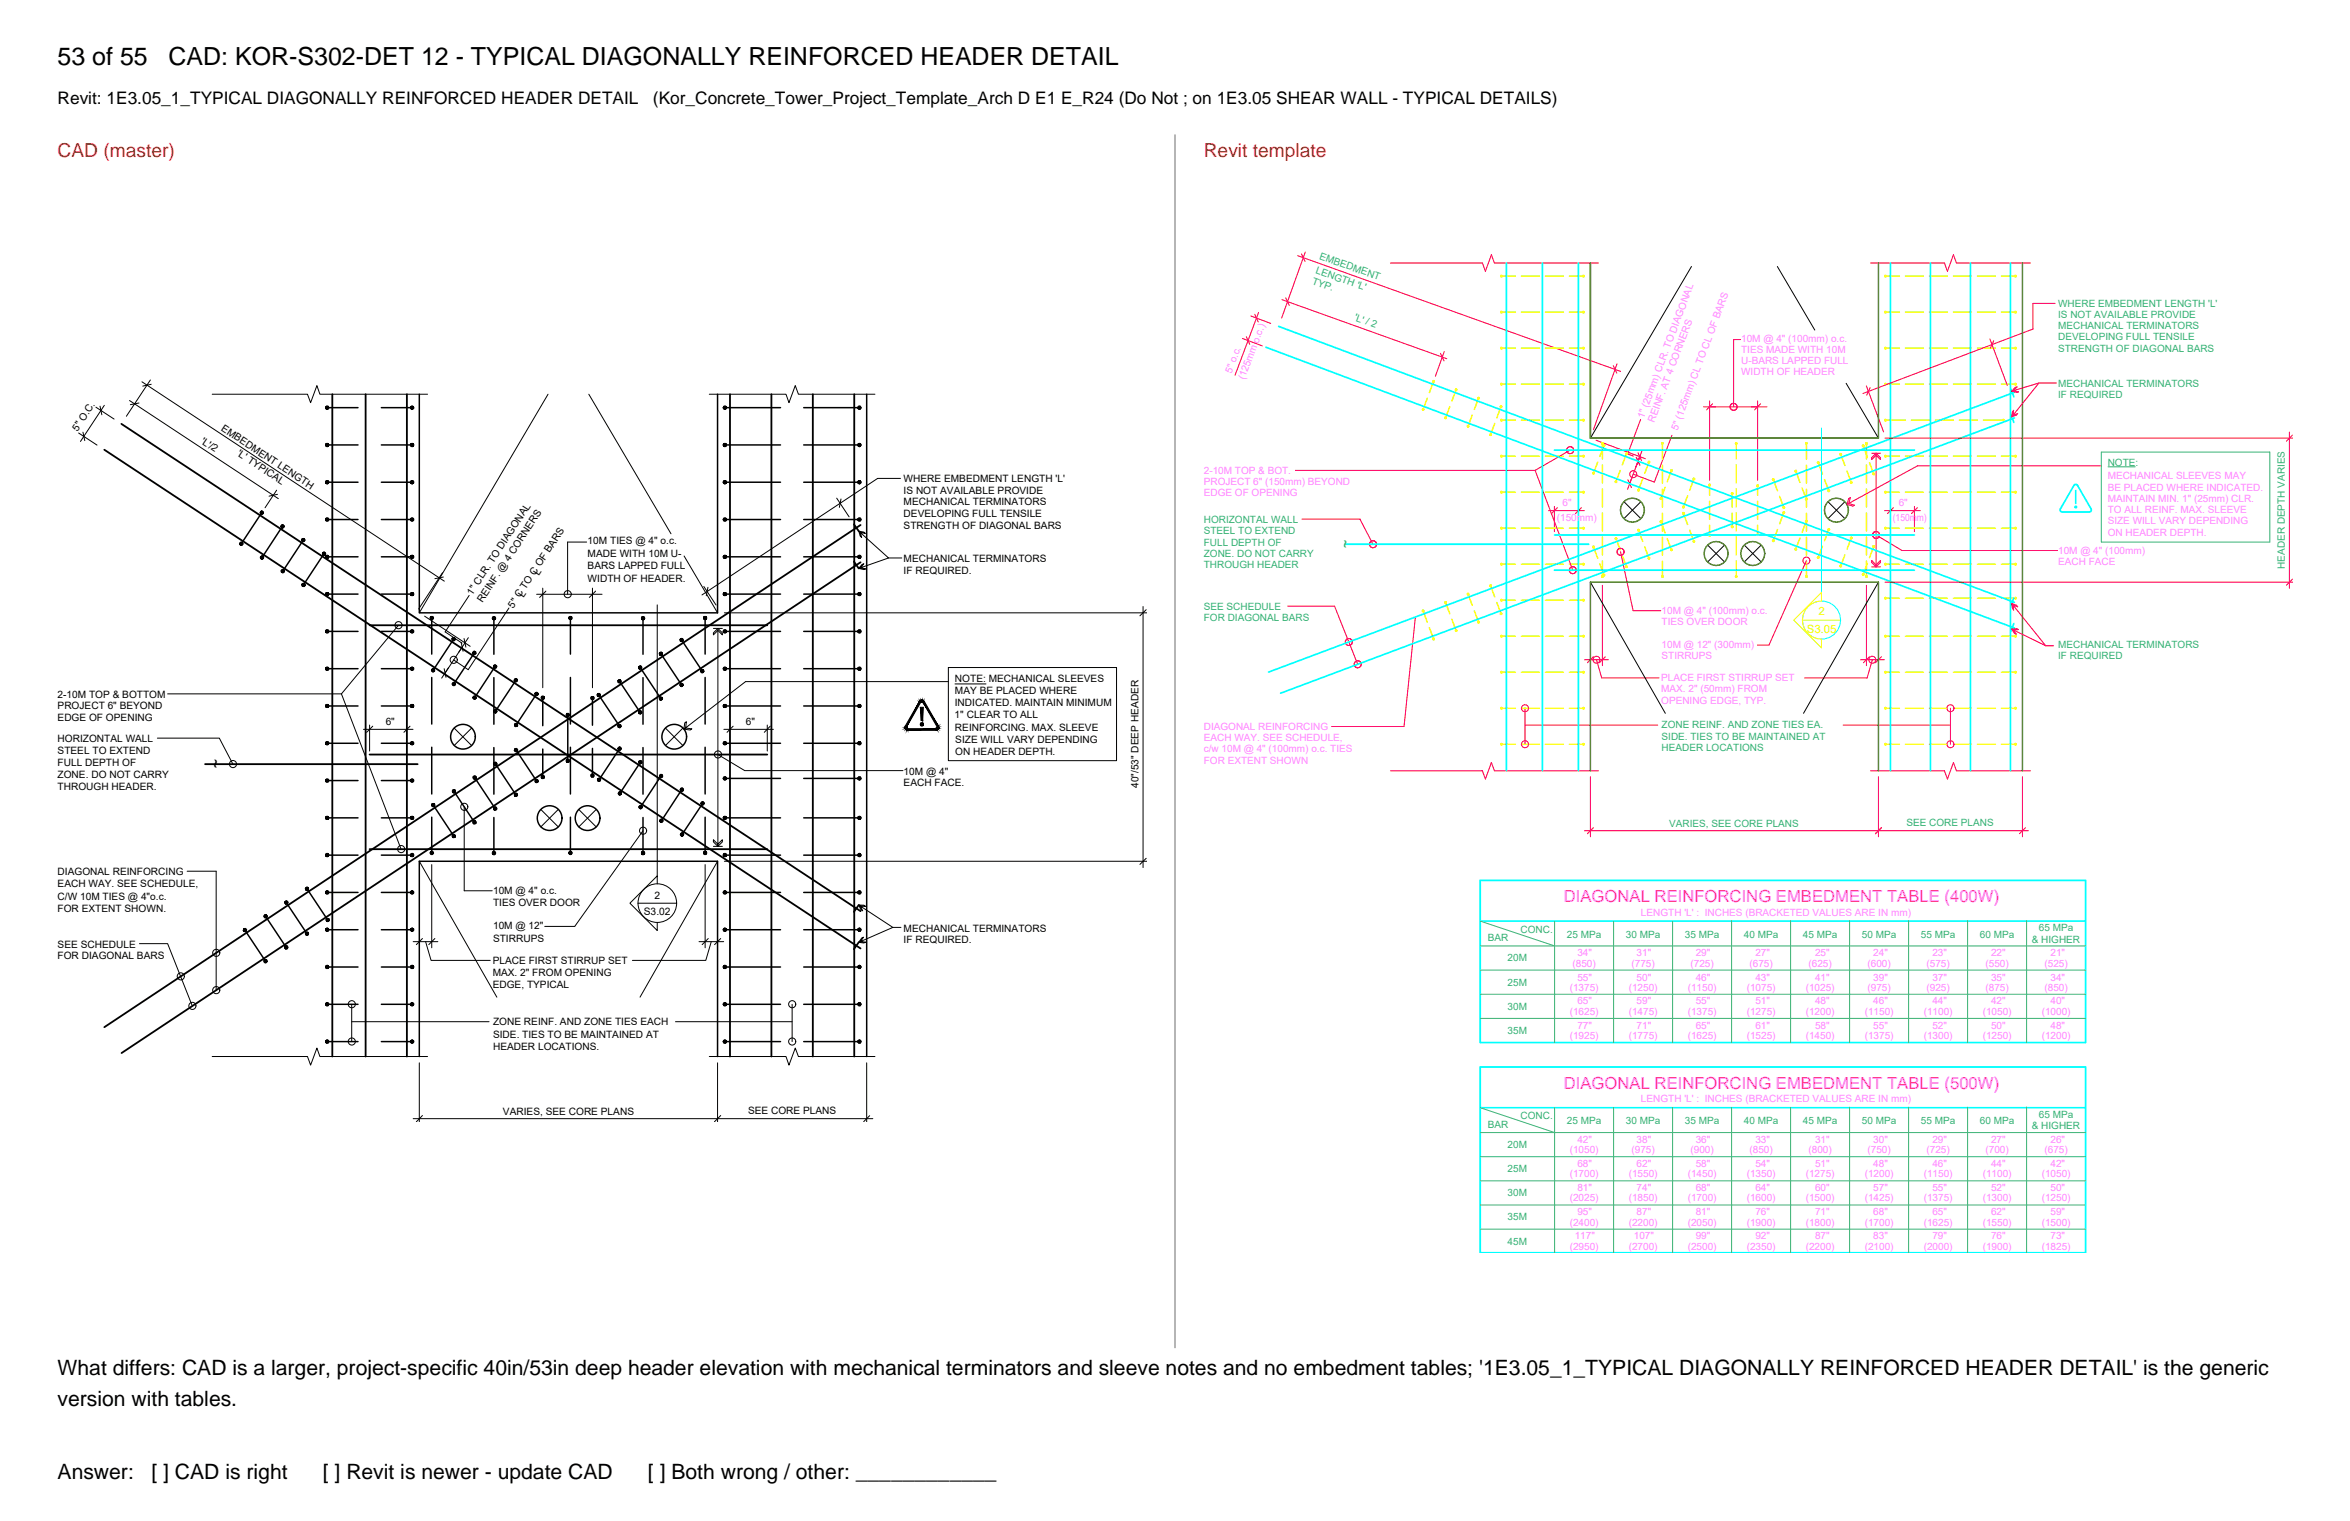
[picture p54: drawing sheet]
<svg xmlns="http://www.w3.org/2000/svg" width="432mm" height="279mm" viewBox="0 0 432 279" stroke-linecap="round" stroke-linejoin="round" font-family="sans-serif">
<defs><g id="words">
<g font-size="4.6">
<text x="10.6" y="12">53 of 55</text>
<text x="31" y="12">CAD: KOR-S302-DET 12 - TYPICAL DIAGONALLY REINFORCED HEADER DETAIL</text>
</g>
<g font-size="3.9">
<text x="10.6" y="252.5">What differs: CAD is a larger, project-specific 40in/53in deep header elevation with mechanical terminators and sleeve notes and no embedment tables; '1E3.05_1_TYPICAL DIAGONALLY REINFORCED HEADER DETAIL' is the generic</text>
<text x="10.6" y="258.3">version with tables.</text>
<text x="10.6" y="271.6">Answer:</text>
<text x="27.8" y="271.6">[ ] CAD is right</text>
<text x="59.3" y="271.6">[ ] Revit is newer - update CAD</text>
<text x="119.1" y="271.6">[ ] Both wrong / other: ____________</text>
</g>
<g font-size="3.5" fill="#bf330d">
<text x="10.6" y="28.9">CAD (master)</text>
<text x="221.2" y="28.9">Revit template</text>
</g>
<g font-size="3.2">
<text x="10.6" y="19.1">Revit: 1E3.05_1_TYPICAL DIAGONALLY REINFORCED HEADER DETAIL</text>
<text x="120" y="19.1">(Kor_Concrete_Tower_Project_Template_Arch D E1 E_R24 (Do Not ; on 1E3.05 SHEAR WALL - TYPICAL DETAILS)</text>
</g>
<g font-size="3.1" fill="#f0f">
<text x="287.4" y="165.7">DIAGONAL REINFORCING EMBEDMENT TABLE (400W)</text>
<text x="287.4" y="200">DIAGONAL REINFORCING EMBEDMENT TABLE (500W)</text>
</g>
<text font-size="2.9" x="38.6" y="139.4" transform="rotate(90 38.6 139.4)">~</text>
<text font-size="2.6" fill="#007f7f" x="248.1" y="100.7" transform="rotate(-90 248.1 100.7)">~</text>
<g font-size="2.1" fill="#ff0">
<text x="334.1" y="112.9">2</text>
<text x="332" y="116.3">S3.05</text>
</g>
<g font-size="1.9">
<text x="14.2" y="79.3" transform="rotate(-57 14.2 79.3)">5&quot; O.C.</text>
<text x="36.8" y="81.3" transform="rotate(34 36.8 81.3)">'L'/2</text>
<text x="40.5" y="79" transform="rotate(33 40.5 79)">EMBEDMENT LENGTH</text>
<text x="43.4" y="83.6" transform="rotate(33 43.4 83.6)">'L' TYPICAL</text>
<text x="166" y="88.5">WHERE EMBEDMENT LENGTH 'L'</text>
<text x="166" y="90.7">IS NOT AVAILABLE PROVIDE</text>
<text x="166" y="92.8">MECHANICAL TERMINATORS</text>
<text x="166" y="95">DEVELOPING FULL TENSILE</text>
<text x="108" y="100">10M TIES @ 4&quot; o.c.</text>
<text x="166" y="97.1">STRENGTH OF DIAGONAL BARS</text>
<text x="99" y="105.8" transform="rotate(-57 99 105.8)">L</text>
<text x="108" y="106.9">WIDTH OF HEADER.</text>
<text x="108" y="104.6">BARS LAPPED FULL</text>
<text x="108" y="102.3">MADE WITH 10M U-</text>
<text x="166" y="103.2">MECHANICAL TERMINATORS</text>
<text x="166" y="105.4">IF REQUIRED.</text>
<text x="86.8" y="109.4" transform="rotate(-57 86.8 109.4)">1&quot; CLR. TO DIAGONAL</text>
<text x="88.6" y="110.7" transform="rotate(-57 88.6 110.7)">REINF. @ 4 CORNERS</text>
<text x="94.3" y="111.8" transform="rotate(-57 94.3 111.8)">5&quot; C TO C OF BARS</text>
<text x="96.2" y="109.8" transform="rotate(-56 96.2 109.8)">L</text>
<text x="175.5" y="125.2">NOTE: MECHANICAL SLEEVES</text>
<text x="10.6" y="130.3">PROJECT 6&quot; BEYOND</text>
<text x="10.6" y="128.2">2-10M TOP &amp; BOTTOM</text>
<text x="175.4" y="132">1&quot; CLEAR TO ALL</text>
<text x="175.4" y="129.7">INDICATED. MAINTAIN MINIMUM</text>
<text x="175.5" y="127.5">MAY BE PLACED WHERE</text>
<text x="10.6" y="132.4">EDGE OF OPENING</text>
<text x="10.6" y="136.4">HORIZONTAL WALL</text>
<text x="70.9" y="133.2">6&quot;</text>
<text x="137.1" y="133.2">6&quot;</text>
<text x="175.5" y="134.2">REINFORCING. MAX. SLEEVE</text>
<text x="175.5" y="136.4">SIZE WILL VARY DEPENDING</text>
<text x="10.6" y="138.5">STEEL TO EXTEND</text>
<text x="10.6" y="140.7">FULL DEPTH OF</text>
<text x="10.6" y="142.9">ZONE. DO NOT CARRY</text>
<text x="166" y="142.3">10M @ 4&quot;</text>
<text x="175.5" y="138.7">ON HEADER DEPTH.</text>
<text x="10.6" y="145">THROUGH HEADER.</text>
<text x="166" y="144.5">EACH FACE.</text>
<text x="209.2" y="144.8" transform="rotate(-90 209.2 144.8)">40&quot;/53&quot; DEEP HEADER</text>
<text x="10.6" y="160.7">DIAGONAL REINFORCING</text>
<text x="10.6" y="163">EACH WAY. SEE SCHEDULE,</text>
<text x="10.6" y="165.3">C/W 10M TIES @ 4&quot;o.c.</text>
<text x="10.6" y="167.6">FOR EXTENT SHOWN.</text>
<text x="90.6" y="164.3">10M @ 4&quot; o.c.</text>
<text x="90.6" y="166.4">TIES OVER DOOR</text>
<text x="120.2" y="165.2">2</text>
<text x="90.6" y="173">STIRRUPS</text>
<text x="90.6" y="170.7">10M @ 12&quot;</text>
<text x="118.3" y="168">S3.02</text>
<text x="166" y="171.1">MECHANICAL TERMINATORS</text>
<text x="166" y="173.3">IF REQUIRED.</text>
<text x="10.6" y="176.1">FOR DIAGONAL BARS</text>
<text x="10.6" y="174.1">SEE SCHEDULE</text>
<text x="90.5" y="177.1">PLACE FIRST STIRRUP SET</text>
<text x="90.5" y="179.2">MAX. 2&quot; FROM OPENING</text>
<text x="90.5" y="181.4">EDGE, TYPICAL</text>
<text x="90.6" y="190.6">SIDE. TIES TO BE MAINTAINED AT</text>
<text x="90.6" y="188.4">ZONE REINF. AND ZONE TIES EACH</text>
<text x="90.6" y="192.9">HEADER LOCATIONS.</text>
<text x="92.4" y="204.8">VARIES, SEE CORE PLANS</text>
<text x="137.4" y="204.7">SEE CORE PLANS</text>
</g>
<g font-size="1.8" fill="#34b173">
<text x="242.3" y="47.5" transform="rotate(20 242.3 47.5)">EMBEDMENT</text>
<text x="241" y="52.1" transform="rotate(20 241 52.1)">TYP.</text>
<text x="241.7" y="50.2" transform="rotate(20 241.7 50.2)">LENGTH 'L'</text>
<text x="248.7" y="58.8" transform="rotate(20 248.7 58.8)">'L' / 2</text>
<text x="378.2" y="56.3">WHERE EMBEDMENT LENGTH 'L'</text>
<text x="378.2" y="58.4">IS NOT AVAILABLE PROVIDE</text>
<text x="378.2" y="60.4">MECHANICAL TERMINATORS</text>
<text x="378.2" y="62.5">DEVELOPING FULL TENSILE</text>
<text x="378.2" y="64.6">STRENGTH OF DIAGONAL BARS</text>
<text x="378.2" y="71">MECHANICAL TERMINATORS</text>
<text x="378.2" y="73.1">IF REQUIRED</text>
<text x="387.3" y="85.5">NOTE:</text>
<text x="221.2" y="96.1">HORIZONTAL WALL</text>
<text x="221.2" y="98.2">STEEL TO EXTEND</text>
<text x="221.2" y="100.2">FULL DEPTH OF</text>
<text x="221.2" y="102.3">ZONE. DO NOT CARRY</text>
<text x="221.2" y="104.4">THROUGH HEADER</text>
<text x="419.8" y="104.5" transform="rotate(-90 419.8 104.5)">HEADER DEPTH VARIES</text>
<text x="221.2" y="112">SEE SCHEDULE</text>
<text x="221.2" y="114.1">FOR DIAGONAL BARS</text>
<text x="378.2" y="119">MECHANICAL TERMINATORS</text>
<text x="378.2" y="121">IF REQUIRED</text>
<text x="305.3" y="133.8">ZONE REINF. AND ZONE TIES EA.</text>
<text x="305.3" y="135.9">SIDE. TIES TO BE MAINTAINED AT</text>
<text x="305.3" y="138">HEADER LOCATIONS</text>
<text x="306.7" y="151.9">VARIES, SEE CORE PLANS</text>
<text x="350.3" y="151.8">SEE CORE PLANS</text>
<text x="273.4" y="172.9">BAR</text>
<text x="279.4" y="171.3">CONC.</text>
<text x="287.9" y="172.3">25 MPa</text>
<text x="298.7" y="172.3">30 MPa</text>
<text x="309.6" y="172.3">35 MPa</text>
<text x="320.4" y="172.3">40 MPa</text>
<text x="331.3" y="172.3">45 MPa</text>
<text x="342.1" y="172.3">50 MPa</text>
<text x="352.9" y="172.3">55 MPa</text>
<text x="363.8" y="172.3">60 MPa</text>
<text x="373.3" y="173.2">&amp; HIGHER</text>
<text x="374.6" y="171.1">65 MPa</text>
<text x="277" y="176.6">20M</text>
<text x="277" y="181">25M</text>
<text x="277" y="185.5">30M</text>
<text x="277" y="189.9">35M</text>
<text x="273.4" y="207.2">BAR</text>
<text x="279.4" y="205.6">CONC.</text>
<text x="287.9" y="206.5">25 MPa</text>
<text x="298.7" y="206.5">30 MPa</text>
<text x="309.6" y="206.5">35 MPa</text>
<text x="320.4" y="206.5">40 MPa</text>
<text x="331.3" y="206.5">45 MPa</text>
<text x="342.1" y="206.5">50 MPa</text>
<text x="352.9" y="206.5">55 MPa</text>
<text x="363.8" y="206.5">60 MPa</text>
<text x="373.3" y="207.4">&amp; HIGHER</text>
<text x="374.6" y="205.4">65 MPa</text>
<text x="277" y="210.9">20M</text>
<text x="277" y="215.3">25M</text>
<text x="277" y="219.8">30M</text>
<text x="277" y="224.2">35M</text>
<text x="277" y="228.6">45M</text>
</g>
<g font-size="1.8" fill="#ff80ff">
<text x="319.9" y="62.8">10M @ 4&quot; (100mm) o.c.</text>
<text x="319.9" y="64.8">TIES MADE WITH 10M</text>
<text x="226.3" y="68.7" transform="rotate(-69 226.3 68.7)">5&quot; o.c.</text>
<text x="228.7" y="69.9" transform="rotate(-69 228.7 69.9)">(125mm o.c.)</text>
<text x="319.9" y="66.9">U-BARS LAPPED FULL</text>
<text x="319.9" y="69">WIDTH OF HEADER</text>
<text x="302" y="77" transform="rotate(-69 302 77)">1&quot; (25mm) CLR. TO DIAGONAL</text>
<text x="304" y="77.7" transform="rotate(-69 304 77.7)">REINF. AT 4 CORNERS</text>
<text x="308.2" y="79.2" transform="rotate(-69 308.2 79.2)">5&quot; (125mm) CL TO CL OF BARS</text>
<text x="221.2" y="87">2-10M TOP &amp; BOT.</text>
<text x="221.2" y="89.1">PROJECT 6&quot; (150mm) BEYOND</text>
<text x="387.3" y="88.1">MECHANICAL SLEEVES MAY</text>
<text x="221.2" y="91.2">EDGE OF OPENING</text>
<text x="286.1" y="95.7">(150mm)</text>
<text x="287.1" y="93">6&quot;</text>
<text x="347.8" y="95.7">(150mm)</text>
<text x="348.9" y="93">6&quot;</text>
<text x="387.3" y="90.1">BE PLACED WHERE INDICATED.</text>
<text x="387.3" y="92.2">MAINTAIN MIN. 1&quot; (25mm) CLR.</text>
<text x="387.3" y="94.3">TO ALL REINF. MAX. SLEEVE</text>
<text x="378.2" y="101.8">10M @ 4&quot; (100mm)</text>
<text x="387.3" y="96.3">SIZE WILL VARY DEPENDING</text>
<text x="387.3" y="98.4">ON HEADER DEPTH.</text>
<text x="378.2" y="103.9">EACH FACE</text>
<text x="305.3" y="112.8">10M @ 4&quot; (100mm) o.c.</text>
<text x="305.3" y="114.8">TIES OVER DOOR</text>
<text x="305.3" y="119">10M @ 12&quot; (300mm)</text>
<text x="305.2" y="125.1">PLACE FIRST STIRRUP SET</text>
<text x="305.3" y="121.1">STIRRUPS</text>
<text x="305.2" y="127.2">MAX. 2&quot; (50mm) FROM</text>
<text x="305.2" y="129.3">OPENING EDGE, TYP.</text>
<text x="221.2" y="134.1">DIAGONAL REINFORCING</text>
<text x="221.2" y="136.2">EACH WAY. SEE SCHEDULE,</text>
<text x="221.2" y="138.2">c/w 10M @ 4&quot; (100mm) o.c. TIES</text>
<text x="221.2" y="140.3">FOR EXTENT SHOWN</text>
<text x="301.5" y="168.2">LENGTH 'L' : INCHES (BRACKETED VALUES ARE IN mm)</text>
<text x="288.9" y="177.6">(850)</text>
<text x="289.8" y="175.7">34&quot;</text>
<text x="299.8" y="177.6">(775)</text>
<text x="300.7" y="175.7">31&quot;</text>
<text x="310.6" y="177.6">(725)</text>
<text x="311.6" y="175.7">29&quot;</text>
<text x="321.5" y="177.6">(675)</text>
<text x="322.5" y="175.7">27&quot;</text>
<text x="332.3" y="177.6">(625)</text>
<text x="333.5" y="175.7">25&quot;</text>
<text x="343.1" y="177.6">(600)</text>
<text x="344.2" y="175.7">24&quot;</text>
<text x="354" y="177.6">(575)</text>
<text x="355.1" y="175.7">23&quot;</text>
<text x="364.8" y="177.6">(550)</text>
<text x="365.8" y="175.7">22&quot;</text>
<text x="375.7" y="177.6">(525)</text>
<text x="376.8" y="175.7">21&quot;</text>
<text x="288.4" y="182">(1375)</text>
<text x="289.8" y="180.1">55&quot;</text>
<text x="289.8" y="184.5">65&quot;</text>
<text x="299.3" y="182">(1250)</text>
<text x="300.7" y="180.1">50&quot;</text>
<text x="300.7" y="184.5">59&quot;</text>
<text x="310.1" y="182">(1150)</text>
<text x="311.6" y="180.1">46&quot;</text>
<text x="311.6" y="184.5">55&quot;</text>
<text x="320.9" y="182">(1075)</text>
<text x="322.5" y="180.1">43&quot;</text>
<text x="322.5" y="184.5">51&quot;</text>
<text x="331.8" y="182">(1025)</text>
<text x="333.5" y="180.1">41&quot;</text>
<text x="333.5" y="184.5">48&quot;</text>
<text x="343.1" y="182">(975)</text>
<text x="344.2" y="180.1">39&quot;</text>
<text x="344.2" y="184.5">46&quot;</text>
<text x="354" y="182">(925)</text>
<text x="355.1" y="180.1">37&quot;</text>
<text x="355.1" y="184.5">44&quot;</text>
<text x="364.8" y="182">(875)</text>
<text x="365.8" y="180.1">35&quot;</text>
<text x="365.8" y="184.5">42&quot;</text>
<text x="375.7" y="182">(850)</text>
<text x="376.8" y="180.1">34&quot;</text>
<text x="376.8" y="184.5">40&quot;</text>
<text x="288.4" y="186.5">(1625)</text>
<text x="288.4" y="190.9">(1925)</text>
<text x="289.8" y="189">77&quot;</text>
<text x="299.3" y="186.5">(1475)</text>
<text x="299.3" y="190.9">(1775)</text>
<text x="300.7" y="189">71&quot;</text>
<text x="310.1" y="186.5">(1375)</text>
<text x="310.1" y="190.9">(1625)</text>
<text x="311.6" y="189">65&quot;</text>
<text x="320.9" y="186.5">(1275)</text>
<text x="320.9" y="190.9">(1525)</text>
<text x="322.5" y="189">61&quot;</text>
<text x="331.8" y="186.5">(1200)</text>
<text x="331.8" y="190.9">(1450)</text>
<text x="333.5" y="189">58&quot;</text>
<text x="342.6" y="186.5">(1150)</text>
<text x="342.6" y="190.9">(1375)</text>
<text x="344.2" y="189">55&quot;</text>
<text x="353.5" y="186.5">(1100)</text>
<text x="353.5" y="190.9">(1300)</text>
<text x="355.1" y="189">52&quot;</text>
<text x="364.3" y="186.5">(1050)</text>
<text x="364.3" y="190.9">(1250)</text>
<text x="365.8" y="189">50&quot;</text>
<text x="375.2" y="186.5">(1000)</text>
<text x="375.2" y="190.9">(1200)</text>
<text x="376.8" y="189">48&quot;</text>
<text x="301.5" y="202.5">LENGTH 'L' : INCHES (BRACKETED VALUES ARE IN mm)</text>
<text x="289.8" y="209.9">42&quot;</text>
<text x="300.7" y="209.9">38&quot;</text>
<text x="311.6" y="209.9">36&quot;</text>
<text x="322.5" y="209.9">33&quot;</text>
<text x="333.5" y="209.9">31&quot;</text>
<text x="344.2" y="209.9">30&quot;</text>
<text x="355.1" y="209.9">29&quot;</text>
<text x="365.8" y="209.9">27&quot;</text>
<text x="376.8" y="209.9">26&quot;</text>
<text x="288.4" y="211.8">(1050)</text>
<text x="289.8" y="214.3">68&quot;</text>
<text x="299.8" y="211.8">(975)</text>
<text x="300.7" y="214.3">62&quot;</text>
<text x="310.6" y="211.8">(900)</text>
<text x="311.6" y="214.3">58&quot;</text>
<text x="321.5" y="211.8">(850)</text>
<text x="322.5" y="214.3">54&quot;</text>
<text x="332.3" y="211.8">(800)</text>
<text x="333.5" y="214.3">51&quot;</text>
<text x="343.1" y="211.8">(750)</text>
<text x="344.2" y="214.3">48&quot;</text>
<text x="354" y="211.8">(725)</text>
<text x="355.1" y="214.3">46&quot;</text>
<text x="364.8" y="211.8">(700)</text>
<text x="365.8" y="214.3">44&quot;</text>
<text x="375.7" y="211.8">(675)</text>
<text x="376.8" y="214.3">42&quot;</text>
<text x="288.4" y="216.3">(1700)</text>
<text x="288.4" y="220.7">(2025)</text>
<text x="289.8" y="218.8">81&quot;</text>
<text x="299.3" y="216.3">(1550)</text>
<text x="299.3" y="220.7">(1850)</text>
<text x="300.7" y="218.8">74&quot;</text>
<text x="310.1" y="216.3">(1450)</text>
<text x="310.1" y="220.7">(1700)</text>
<text x="311.6" y="218.8">68&quot;</text>
<text x="321" y="216.3">(1350)</text>
<text x="321" y="220.7">(1600)</text>
<text x="322.5" y="218.8">64&quot;</text>
<text x="331.8" y="216.3">(1275)</text>
<text x="331.8" y="220.7">(1500)</text>
<text x="333.5" y="218.8">60&quot;</text>
<text x="342.6" y="216.3">(1200)</text>
<text x="342.6" y="220.7">(1425)</text>
<text x="344.2" y="218.8">57&quot;</text>
<text x="353.5" y="216.3">(1150)</text>
<text x="353.5" y="220.7">(1375)</text>
<text x="355.1" y="218.8">55&quot;</text>
<text x="364.3" y="216.3">(1100)</text>
<text x="364.3" y="220.7">(1300)</text>
<text x="365.8" y="218.8">52&quot;</text>
<text x="375.2" y="216.3">(1050)</text>
<text x="375.2" y="220.7">(1250)</text>
<text x="376.8" y="218.8">50&quot;</text>
<text x="288.4" y="225.1">(2400)</text>
<text x="289.3" y="227.7">117&quot;</text>
<text x="289.8" y="223.2">95&quot;</text>
<text x="299.3" y="225.1">(2200)</text>
<text x="300.2" y="227.7">107&quot;</text>
<text x="300.7" y="223.2">87&quot;</text>
<text x="310.1" y="225.1">(2050)</text>
<text x="311.6" y="223.2">81&quot;</text>
<text x="311.6" y="227.7">99&quot;</text>
<text x="321" y="225.1">(1900)</text>
<text x="322.5" y="223.2">76&quot;</text>
<text x="322.5" y="227.7">92&quot;</text>
<text x="331.8" y="225.1">(1800)</text>
<text x="333.5" y="223.2">71&quot;</text>
<text x="333.5" y="227.7">87&quot;</text>
<text x="342.6" y="225.1">(1700)</text>
<text x="344.2" y="223.2">68&quot;</text>
<text x="344.2" y="227.7">83&quot;</text>
<text x="353.5" y="225.1">(1625)</text>
<text x="355.1" y="223.2">65&quot;</text>
<text x="355.1" y="227.7">79&quot;</text>
<text x="364.3" y="225.1">(1550)</text>
<text x="365.8" y="223.2">62&quot;</text>
<text x="365.8" y="227.7">76&quot;</text>
<text x="375.2" y="225.1">(1500)</text>
<text x="376.8" y="223.2">59&quot;</text>
<text x="376.8" y="227.7">73&quot;</text>
<text x="288.4" y="229.6">(2950)</text>
<text x="299.3" y="229.6">(2700)</text>
<text x="310.1" y="229.6">(2500)</text>
<text x="321" y="229.6">(2350)</text>
<text x="331.8" y="229.6">(2200)</text>
<text x="342.6" y="229.6">(2100)</text>
<text x="353.5" y="229.6">(2000)</text>
<text x="364.3" y="229.6">(1900)</text>
<text x="375.2" y="229.6">(1825)</text>
</g>
</g></defs>
<path d="M215.9 24.7v222.9" fill="none" stroke="#b3b3b3" stroke-width=".35"/>
<!-- layer: DIM -->
<g fill="none" stroke="#000" stroke-width=".18">
<path d="M23.8 73.6l27.3 18M25.5 74l-1.6 .3M26.1 70.1l55.5 36.7M27.6 69.8l-4.4 6.7M27.8 70.6l-1.6 .3M50.8 90l-2.1 3.3M51 90.8l-1.6 .3M104.3 99.6h3.5M153.7 91.5l2.3 3.4M154.5 91.7l-.3 1.5M165.5 87.9h-4.2l-32.3 21.4M78 113.2l8.4 5.5"/>
<path d="M81.3 105.2l-4.4 6.7M81.5 106l-1.6 .3M84.7 118.1l.4 1.5M85.3 117.3l.3 1.6M86.1 117.1l-4.3 6.5M86.2 109.4l-4.4 6.7 3.1 2M93.5 111.7l-7.5 11.3-2.7-1.8M98.6 109.2h12M108.9 108v18.3M109.4 108.6l-1.1 1.1M129.3 107.7l2.3 3.4M130.1 107.9l-.3 1.5"/>
<path d="M133.1 112.6h77.6M210 111.4v48M210.6 112l-1.1 1.1M81.6 122.8l.3 1.6M82.4 122.7l-1.2 1.9M133.1 158.2h77.6M210.6 157.7l-1.1 1.1M77 195.2v10.9M131.8 195.2v10.9M159.2 195.2v10.9M75.9 205.5h84.5M77.6 204.9l-1.1 1.2"/>
<path d="M132.4 204.9l-1.1 1.2M159.8 204.9l-1.1 1.1"/>
<circle cx="104.3" cy="109.1" r=".65"/>
<circle cx="83.4" cy="121.2" r=".65"/>
</g>
<!-- layer: NOTES -->
<g fill="none" stroke="#000" stroke-width=".18">
<path d="M157.8 97.6l.3 .9 .2 .3-.2-1 .9 .2-.3-.3-.9-.1 5.5 4.9-5.5 1.9 .6-.7 .3-.1-.6 .7 1 .2-.4 .1-.9-.2M120.8 111.1v49.8M163.3 102.5h2.4M137 125.2l-11.3 8.7 .1-1.1 .3-.2-.1 1.1 1.1 .2-.3 .2-1.1-.2M117.2 165.9h7.1M120.8 162.4v-1.5l-5.1 5 5.1 5v-1.4M157.8 166.2l.4 .9 .3 .2-.4-.8h.9l-.3-.2-.9-.1 6.3 4.2-6.3 2.7 .5-.8 .4-.1-.6 .7 1 .2-.4 .1-.9-.1M164.1 170.4h1.5"/>
<circle cx="120.8" cy="165.9" r="3.5"/>
</g>
<!-- layer: R-TOP -->
<g fill="none" stroke="#000" stroke-width=".33">
<path d="M22.3 77.9l135.8 89.5M61.1 72.4v121.7M67.2 72.4v121.7M74.8 72.4v121.7M134.1 72.4v121.7M141.7 72.4v121.7M149.4 72.4v121.7M157 72.4v121.7M19.2 82.6l138.9 91.6M156.9 96.3l.9 1.3M158.1 96.4l-138.9 92.3M67.9 114.9h73.1"/>
<path d="M156.9 103.2l.9 1.2M158.1 103.3l-135.8 90.1M67.9 138.6h73.1M37.7 140.4h39M67.9 156h73.1M157.8 173.1l-.9 1.2M157.8 166.2l-.9 1.3"/>
</g>
<!-- layer: R-TXT -->
<g fill="none" stroke="#000" stroke-width=".18">
<path d="M14.5 79.5l3.3 2.3M15.2 79.4l.4 1.5M17.6 74.8l3.4 2.2M18.4 74.6l.3 1.6M19.2 74.5l-4.4 6.6M104.3 99.6v9.6M73.2 114.9l-10.5 12.6 11 28.5M99.7 108v18.3M100.3 108.6l-1.2 1.1M131.1 116.3l.8-.9 .8 .9v.3l-.8-.8-.8 .8zM131.1 115.4h1.6M131.9 115.4v40.1l-.8-.8v-.4l.8 .8 .8-.8v.4l-.8 .8"/>
<path d="M28.9 135.6h11.4l2.5 4.8M30.8 127.5h31.9M66.8 134h9.1M67.9 133.2v4.8M68.5 133.4l-1.1 1.1M75.3 133.4l-1.1 1.1M131.9 138.6l4.9 3h29.1M133 134h9.1M134.7 133.4l-1.1 1.1M141 133.2v4.8M141.5 133.4l-1.1 1.1M79.3 158.8v15.3"/>
<path d="M85.3 148.2v15.4h5.1M118.1 152.6l-12.5 17.6h-5.5M129.6 158.8v15.3M131.1 155.5h1.6M25.6 173.3h5.2l4.5 11.5M34.4 160h5.3v21.9M75.9 173h4.6M77.6 172.4l-1.1 1.1M78.2 173l1 3.4h10.9M79.9 172.4l-1.1 1.1M128.4 173h4.6M130.1 172.4l-1.1 1.1"/>
<path d="M130.7 173l-1 3.4h-13.5M132.4 172.4l-1.1 1.1M64.6 184.5v6.8M64.6 187.7h25.3M124.1 187.7h21.4M145.5 184.5v6.8"/>
<circle cx="73.2" cy="114.8" r=".65"/>
<circle cx="131.9" cy="138.6" r=".65"/>
<circle cx="42.8" cy="140.4" r=".65"/>
<circle cx="73.7" cy="156" r=".65"/>
<circle cx="85.3" cy="148.2" r=".65"/>
<circle cx="118.2" cy="152.6" r=".65"/>
<circle cx="33.2" cy="179.4" r=".65"/>
<circle cx="39.7" cy="175" r=".65"/>
<circle cx="35.4" cy="184.8" r=".65"/>
<circle cx="39.7" cy="181.9" r=".65"/>
<circle cx="64.6" cy="191.3" r=".65"/>
<circle cx="64.6" cy="184.5" r=".65"/>
<circle cx="145.6" cy="191.3" r=".65"/>
<circle cx="145.6" cy="184.5" r=".65"/>
</g>
<!-- layer: H-HATCH -->
<path d="M100.7 72.4l-23.7 40.2M108.2 72.4l15.1 25.7M125.7 102.1l6.1 10.5M77 158.2l14.3 25M131.8 158.2l-14.2 25" fill="none" stroke="#000" stroke-width=".18"/>
<!-- layer: V-SLABEDG -->
<g fill="none" stroke="#000" stroke-width=".27">
<path d="M77 72.4v40.2h54.8v-40.2M159.2 72.4v121.7M77 194.1v-35.9h54.8v35.9"/>
<circle cx="85.1" cy="135.3" r="2.27"/>
<circle cx="123.9" cy="135.3" r="2.27"/>
<circle cx="101" cy="150.3" r="2.27"/>
<circle cx="108" cy="150.3" r="2.27"/>
</g>
<!-- layer: SYMBOL -->
<path d="M39 72.4h17.5l.6 1.6 1.1-3.2 .6 1.6h19.8M130.3 72.4h14.1l.6 1.6 1.1-3.2 .6 1.6h14.1M137 125.2h37.3M174.3 122.6h30.9v17.1h-30.9zM175.5 125.6h5.7M39 194.1h17.5l.6 1.6 1.1-3.2 .6 1.6h19.8M130.3 194.1h14.1l.6 1.6 1.1-3.2 .6 1.6h14.1" fill="none" stroke="#000" stroke-width=".18"/>
<!-- layer: GRAPH2 -->
<path d="M83.4 133.7l3.3 3.3M86.7 133.7l-3.3 3.3M122.3 133.7l3.2 3.3M125.5 133.7l-3.2 3.3M99.4 148.7l3.2 3.2M102.6 148.7l-3.2 3.2M106.3 148.7l3.3 3.2M109.6 148.7l-3.3 3.2" fill="none" stroke="#000" stroke-width=".18"/>
<!-- layer: NOTE2 -->
<g fill="#000" stroke="#000" stroke-width=".18">
<path d="M168.9 128.9l-2.6 4.5 .3 .1zM168.9 128.9l.3 .1-2.6 4.5z"/>
<path d="M166.3 133.4l.3 .1-.3 .1zM166.3 133.6l.3-.1zM166.3 133.6h.3l-.3 .2zM166.3 133.8l.3-.2zM166.3 133.8l.3-.1-.2 .3zM166.6 133.7l-.2 .3 .2-.2zM166.4 134l.2-.2v.3zM166.6 133.8v.3zM166.7 133.9l.1 .3-.2-.1zM166.7 133.9l.1 .3v-.3z"/>
<path d="M169.1 133.1v.1l.3-.1zM169.1 133.2l.3-.1-.2 .2zM169.4 133.1l-.2 .2h.2z"/>
<path d="M169.1 129.9l.1 2.5h.3zM169.1 129.9h.6l-.2 2.5z"/>
<path d="M169.2 132.8l.2 .3v-.3zM169.1 132.9l.1-.1 .2 .3zM169.1 132.9v.2h.3z"/>
<path d="M169.4 133.1v.2h.1zM169.4 133.1l.2 .1-.1 .1zM169.4 133.1l.2 .1 .1-.1z"/>
<path d="M169.4 133.1h.3l-.1-.2zM169.5 132.8l.1 .1-.2 .2zM169.4 132.8v.3l.1-.3z"/>
<path d="M169.7 128.7l.1 .2-.2 .1zM169.7 128.7l-.1 .3zM169.5 128.6l.2 .1-.2 .2zM169.5 128.6v.3zM169.3 128.6h.2l-.1 .3zM169.3 128.6v.3h.1zM169.1 128.7l.2-.1v.3zM169.1 128.7l.2 .2zM169.1 128.7l.1 .2h-.3zM168.9 128.9l.3 .1v-.1z"/>
<path d="M169.6 129l2.8 4.4-2.6-4.5zM169.6 129l2.8 4.4-.2 .1z"/>
<path d="M172 133.9l.2 .2-.2 .1zM172 133.9l.2 .2zM172.1 133.9l.3 .1-.2 .1zM172.1 133.9l.3 .1zM172.2 133.8h.3l-.1 .2zM172.2 133.7v.1h.3zM172.2 133.7l.3-.1v.2zM172.2 133.6h.3zM172.4 133.4l.1 .2h-.3zM172.2 133.5v.1l.2-.2z"/>
<path d="M166.8 134.2h5.2v-.3zM166.8 133.9h5.2l-5.2 .3z"/>
</g>
<!-- layer: STIRRUPS -->
<g fill="none" stroke="#000" stroke-width=".27">
<path d="M60.1 74.9h5.7M70.1 74.9h5.6M133.2 74.9h10.2M147.7 74.9h10.2M48.1 94.2l-3.8 5.7M51.9 96.7l-3.7 5.7M55.7 99.2l-3.7 5.7M60.1 88.6h5.7M60.1 81.7h5.7M60.1 95.4h5.7M70.1 88.6h5.6M70.1 81.7h5.6"/>
<path d="M70.1 95.4h5.6M133.2 88.6h10.2M133.2 81.7h10.2M133.2 95.4h10.2M147.7 88.6h10.2M147.7 81.7h10.2M147.7 95.4h10.2M59.5 101.7l-3.7 5.7M60.1 102.3h5.7M60.1 109.1h5.7M60.1 116h5.7M70.1 102.3h5.6"/>
<path d="M70.1 109.1h5.6M70.1 116h5.6M79.3 113.9v6.3M83.3 117.4l-3.7 5.7M87.2 119.9l-3.8 5.7M90.7 113.9v6.3M104.8 113.9v6.3M118.1 113.9v6.3M125.2 117.6l3.8 5.7M129.6 113.9v6.3M133.2 102.3h10.2M133.2 109.1h10.2"/>
<path d="M133.2 116h10.2M147.7 102.3h10.2M147.7 109.1h10.2M147.7 116h10.2M60.1 122.8h5.7M60.1 129.7h5.7M60.1 136.5h5.7M70.1 122.8h5.6M70.1 129.7h5.6M70.1 136.5h5.6M79.3 124.4v8.6M79.3 137.3v8.6"/>
<path d="M90.7 124.5v8.5M90.7 137.3v8.6M91 122.4l-3.8 5.8M94.8 125l-3.8 5.7M94.8 137.8l3.8 5.7M98.6 127.5l-3.8 5.7M99.7 128.2v5.1M99.7 137.6v5.1M104.3 131.3v8.5M104.8 124.4v8.6M104.8 137.3v8.6M108.9 128.2v5"/>
<path d="M108.9 137.5v5M110 127.7l3.8 5.7M113.8 125.1l3.8 5.8M113.9 137.5l-3.8 5.7M117.6 122.6l3.8 5.7M118.1 124.5v8.5M118.1 137.3v8.6M121.4 120.1l3.8 5.7M129.6 124.4v8.6M129.6 137.3v8.6M133.2 122.8h10.2M133.2 129.7h10.2"/>
<path d="M133.2 136.5h10.2M147.7 122.8h10.2M147.7 129.7h10.2M147.7 136.5h10.2M60.1 143.4h5.7M60.1 150.2h5.7M60.1 157.1h5.7M70.1 143.4h5.6M70.1 150.2h5.6M70.1 157.1h5.6M79.3 150.1v6.3M79.6 147.9l3.8 5.7"/>
<path d="M83.4 145.4l3.8 5.7M87.2 142.8l3.8 5.7M90.7 150.2v6.3M91 140.3l3.8 5.7M104.8 150.1v6.3M117.7 140l-3.8 5.8M118.1 150.2v6.3M121.5 142.5l-3.8 5.8M125.3 145.1l-3.8 5.7M129.1 147.6l-3.8 5.7M129.6 150.1v6.3M133.2 150.2h10.2"/>
<path d="M133.2 157.1h10.2M133.2 143h10.2M147.7 150.2h10.2M147.7 157.1h10.2M147.7 143h10.2M45 170.8l3.8 5.8M48.8 168.3l3.8 5.7M52.6 165.8l3.8 5.7M56.4 163.3l3.8 5.7M60.1 163.9h5.7M60.1 170.8h5.7M60.1 177.6h5.7"/>
<path d="M70.1 163.9h5.6M70.1 170.8h5.6M70.1 177.6h5.6M133.2 163.9h10.2M133.2 170.8h10.2M133.2 177.6h10.2M147.7 163.9h10.2M147.7 170.8h10.2M147.7 177.6h10.2M60.1 184.5h5.7M60.1 191.3h5.7M70.1 184.5h5.6"/>
<path d="M70.1 191.3h5.6M133.2 184.5h10.2M133.2 191.3h10.2M147.7 184.5h10.2M147.7 191.3h10.2"/>
</g>
<g fill="#000" stroke="#000" stroke-width=".18">
<path d="M59.8 74.9l.1 .1 .2-.1zM59.9 75l.2-.1-.1 .2zM60.1 74.9l-.1 .2 .1 .1z"/>
<path d="M60 74.6l.1 .3v-.3zM60 74.6l.1 .3-.2-.1zM59.9 74.8l-.1 .1h.3z"/>
<path d="M60.1 74.9v.3l.2-.1zM60.1 74.9l.3 .1-.1 .1zM60.1 74.9l.3 .1v-.1z"/>
<path d="M60.1 74.9h.3v-.1zM60.3 74.6l.1 .2-.3 .1zM60.1 74.6v.3l.2-.3z"/>
<path d="M75.4 74.9l.1 .1 .2-.1zM75.5 75l.2-.1-.1 .2zM75.7 74.9l-.1 .2 .1 .1z"/>
<path d="M75.6 74.6l.1 .3v-.3zM75.6 74.6l.1 .3-.2-.1zM75.5 74.8l-.1 .1h.3z"/>
<path d="M75.7 74.9v.3l.2-.1zM75.7 74.9l.3 .1-.1 .1zM75.7 74.9l.3 .1v-.1z"/>
<path d="M75.7 74.9h.3v-.1zM75.9 74.6l.1 .2-.3 .1zM75.7 74.6v.3l.2-.3z"/>
<path d="M132.9 74.9v.1l.3-.1zM132.9 75l.3-.1-.2 .2zM133.2 74.9l-.2 .2 .2 .1z"/>
<path d="M133 74.6l.2 .3v-.3zM133 74.6l.2 .3-.3-.1zM132.9 74.8v.1h.3z"/>
<path d="M133.2 74.9v.3l.1-.1zM133.2 74.9l.2 .1-.1 .1zM133.2 74.9l.2 .1 .1-.1z"/>
<path d="M133.2 74.9h.3l-.1-.1zM133.3 74.6l.1 .2-.2 .1zM133.2 74.6v.3l.1-.3z"/>
<path d="M157.6 74.9l.1 .1 .2-.1zM157.7 75l.2-.1-.1 .2zM157.9 74.9l-.1 .2 .1 .1z"/>
<path d="M157.8 74.6l.1 .3v-.3zM157.8 74.6l.1 .3-.2-.1zM157.7 74.8l-.1 .1h.3z"/>
<path d="M157.9 74.9v.3l.2-.1zM157.9 74.9l.3 .1-.1 .1zM157.9 74.9l.3 .1v-.1z"/>
<path d="M157.9 74.9h.3v-.1zM158.1 74.6l.1 .2-.3 .1zM157.9 74.6v.3l.2-.3z"/>
<path d="M44.2 99.7l-.1 .1 .2 .1zM44.1 99.8l.2 .1h-.3zM44 99.9l.1 .2 .2-.2z"/>
<path d="M44.4 99.6l-.1 .3 .3-.2zM44.3 99.6h.1l-.1 .3zM44.2 99.7l.1 .2v-.3z"/>
<path d="M47.9 94.3l.1 .1 .1-.2zM48.1 94.2v.3l-.1-.1zM48.1 94.2v.3l.2-.1z"/>
<path d="M47.9 93.9l-.1 .2 .3 .1zM47.8 94.1l.3 .1h-.3zM47.8 94.2l.1 .1 .2-.1z"/>
<path d="M48.1 94.2l.2 .2 .1-.1zM48.1 94.2h.3v.1zM48.1 94.2h.3l-.1-.2z"/>
<path d="M48.2 93.9l-.1 .3 .2-.2zM48.1 93.9h.1l-.1 .3zM47.9 93.9l.2 .3v-.3z"/>
<path d="M51.7 96.9l.1 .1 .1-.3zM51.9 96.7v.3h-.1zM51.9 96.7v.3l.2-.1z"/>
<path d="M51.7 96.5v.1l.2 .1zM51.7 96.6l.2 .1h-.3zM51.6 96.7l.1 .2 .2-.2z"/>
<path d="M51.9 96.7l.2 .2 .1-.1zM51.9 96.7h.3v.1zM51.9 96.7h.3l-.1-.2z"/>
<path d="M52 96.4l-.1 .3 .2-.2zM51.9 96.4h.1l-.1 .3zM51.7 96.5l.2 .2v-.3z"/>
<path d="M55.5 99.4l.1 .1 .1-.3zM55.7 99.2l.1 .3h-.2zM55.7 99.2l.1 .3 .1-.1z"/>
<path d="M55.6 99l-.1 .1 .2 .1zM55.5 99.1l.2 .1h-.3zM55.4 99.2l.1 .2 .2-.2z"/>
<path d="M55.7 99.2l.2 .2 .1-.1zM55.7 99.2h.3v.1zM55.7 99.2h.3l-.1-.2z"/>
<path d="M55.8 98.9l-.1 .3 .2-.2zM55.7 98.9h.1l-.1 .3zM55.6 99l.1 .2v-.3z"/>
<path d="M59.8 88.6l.1 .1 .2-.1zM59.9 88.7l.2-.1-.1 .2zM60.1 88.6l-.1 .2 .1 .1z"/>
<path d="M59.8 81.7l.1 .2 .2-.2zM59.9 81.9l.2-.2-.1 .3zM60.1 81.7l-.1 .3h.1z"/>
<path d="M59.8 95.4l.1 .2 .2-.2zM59.9 95.6l.2-.2-.1 .3zM60.1 95.4l-.1 .3h.1z"/>
<path d="M60 88.3l.1 .3v-.3zM60 88.3l.1 .3-.2-.2zM59.9 88.4l-.1 .2h.3z"/>
<path d="M60.1 88.6v.3l.2-.1zM60.1 88.6l.3 .1-.1 .1zM60.1 88.6l.3 .1v-.1z"/>
<path d="M60 81.5l.1 .2v-.2zM60 81.5l.1 .2-.2-.1zM59.9 81.6l-.1 .1h.3z"/>
<path d="M60.1 81.7v.3h.2zM60.1 81.7l.3 .2-.1 .1zM60.1 81.7l.3 .2v-.2z"/>
<path d="M60 95.2l.1 .2v-.2zM59.9 95.3l.1-.1 .1 .2zM59.9 95.3l-.1 .1h.3z"/>
<path d="M60.1 95.4v.3h.2zM60.1 95.4l.3 .2-.1 .1zM60.1 95.4l.3 .2v-.2z"/>
<path d="M60.1 88.6h.3v-.2zM60.3 88.3l.1 .1-.3 .2zM60.1 88.3v.3l.2-.3z"/>
<path d="M60.1 81.7h.3v-.1zM60.3 81.5l.1 .1-.3 .1zM60.1 81.5v.2l.2-.2z"/>
<path d="M60.1 95.4h.3v-.1zM60.3 95.2l.1 .1-.3 .1zM60.1 95.2v.2l.2-.2z"/>
<path d="M75.4 88.6l.1 .1 .2-.1zM75.5 88.7l.2-.1-.1 .2zM75.7 88.6l-.1 .2 .1 .1z"/>
<path d="M75.4 81.7l.1 .2 .2-.2zM75.5 81.9l.2-.2-.1 .3zM75.7 81.7l-.1 .3h.1z"/>
<path d="M75.4 95.4l.1 .2 .2-.2zM75.5 95.6l.2-.2-.1 .3zM75.7 95.4l-.1 .3h.1z"/>
<path d="M75.6 88.3l.1 .3v-.3zM75.5 88.4l.1-.1 .1 .3zM75.5 88.4l-.1 .2h.3z"/>
<path d="M75.7 88.6v.3l.2-.1zM75.7 88.6l.3 .1-.1 .1zM75.7 88.6l.3 .1v-.1z"/>
<path d="M75.6 81.5l.1 .2v-.2zM75.5 81.6l.1-.1 .1 .2zM75.5 81.6l-.1 .1h.3z"/>
<path d="M75.7 81.7v.3h.2zM75.7 81.7l.3 .2-.1 .1zM75.7 81.7l.3 .2v-.2z"/>
<path d="M75.6 95.2l.1 .2v-.2zM75.5 95.3l.1-.1 .1 .2zM75.5 95.3l-.1 .1h.3z"/>
<path d="M75.7 95.4v.3h.2zM75.7 95.4l.3 .2-.1 .1zM75.7 95.4l.3 .2v-.2z"/>
<path d="M75.7 88.6h.3v-.2zM75.9 88.3l.1 .1-.3 .2zM75.7 88.3v.3l.2-.3z"/>
<path d="M75.7 81.7h.3v-.1zM75.9 81.5l.1 .1-.3 .1zM75.7 81.5v.2l.2-.2z"/>
<path d="M75.7 95.4h.3v-.1zM75.9 95.2l.1 .1-.3 .1zM75.7 95.2v.2l.2-.2z"/>
<path d="M132.9 81.7v.2l.3-.2zM132.9 81.9l.3-.2-.2 .3zM133.2 81.7l-.2 .3h.2z"/>
<path d="M132.9 88.6v.1l.3-.1zM132.9 88.7l.3-.1-.2 .2zM133.2 88.6l-.2 .2 .2 .1z"/>
<path d="M132.9 95.4v.2l.3-.2zM132.9 95.6l.3-.2-.2 .3zM133.2 95.4l-.2 .3h.2z"/>
<path d="M133 81.5l.2 .2v-.2zM133 81.5l.2 .2-.3-.1zM132.9 81.6v.1h.3z"/>
<path d="M133.2 81.7v.3h.1zM133.2 81.7l.2 .2-.1 .1zM133.2 81.7l.2 .2 .1-.2z"/>
<path d="M133 88.3l.2 .3v-.3zM133 88.3l.2 .3-.3-.2zM132.9 88.4v.2h.3z"/>
<path d="M133.2 88.6v.3l.1-.1zM133.2 88.6l.2 .1-.1 .1zM133.2 88.6l.2 .1 .1-.1z"/>
<path d="M133 95.2l.2 .2v-.2zM132.9 95.3l.1-.1 .2 .2zM132.9 95.3v.1h.3z"/>
<path d="M133.2 95.4v.3h.1zM133.2 95.4l.2 .2-.1 .1zM133.2 95.4l.2 .2 .1-.2z"/>
<path d="M133.2 81.7h.3l-.1-.1zM133.3 81.5l.1 .1-.2 .1zM133.2 81.5v.2l.1-.2z"/>
<path d="M133.2 88.6h.3l-.1-.2zM133.3 88.3l.1 .1-.2 .2zM133.2 88.3v.3l.1-.3z"/>
<path d="M133.2 95.4h.3l-.1-.1zM133.3 95.2l.1 .1-.2 .1zM133.2 95.2v.2l.1-.2z"/>
<path d="M157.6 81.7l.1 .2 .2-.2zM157.7 81.9l.2-.2-.1 .3zM157.9 81.7l-.1 .3h.1z"/>
<path d="M157.6 88.6l.1 .1 .2-.1zM157.7 88.7l.2-.1-.1 .2zM157.9 88.6l-.1 .2 .1 .1z"/>
<path d="M157.6 95.4l.1 .2 .2-.2zM157.7 95.6l.2-.2-.1 .3zM157.9 95.4l-.1 .3h.1z"/>
<path d="M157.8 81.5l.1 .2v-.2zM157.7 81.6l.1-.1 .1 .2zM157.7 81.6l-.1 .1h.3z"/>
<path d="M157.9 81.7v.3h.2zM157.9 81.7l.3 .2-.1 .1zM157.9 81.7l.3 .2v-.2z"/>
<path d="M157.8 88.3l.1 .3v-.3zM157.7 88.4l.1-.1 .1 .3zM157.7 88.4l-.1 .2h.3z"/>
<path d="M157.9 88.6v.3l.2-.1zM157.9 88.6l.3 .1-.1 .1zM157.9 88.6l.3 .1v-.1z"/>
<path d="M157.8 95.2l.1 .2v-.2zM157.7 95.3l.1-.1 .1 .2zM157.7 95.3l-.1 .1h.3z"/>
<path d="M157.9 95.4v.3h.2zM157.9 95.4l.3 .2-.1 .1zM157.9 95.4l.3 .2v-.2z"/>
<path d="M157.9 81.7h.3v-.1zM158.1 81.5l.1 .1-.3 .1zM157.9 81.5v.2l.2-.2z"/>
<path d="M157.9 88.6h.3v-.2zM158.1 88.3l.1 .1-.3 .2zM157.9 88.3v.3l.2-.3z"/>
<path d="M157.9 95.4h.3v-.1zM158.1 95.2l.1 .1-.3 .1zM157.9 95.2v.2l.2-.2z"/>
<path d="M44.1 100.1l.1 .1 .1-.3zM44.3 99.9v.3h-.1zM44.3 99.9v.3l.2-.1z"/>
<path d="M44.3 99.9l.2 .2 .1-.1zM44.3 99.9h.3v.1zM44.3 99.9h.3v-.2z"/>
<path d="M47.9 102.6l.1 .1 .2-.3zM48.2 102.4v.3h-.2zM48.2 102.4v.3l.1-.1z"/>
<path d="M47.9 102.3l.3 .1-.2-.2zM47.9 102.3l.3 .1h-.4zM47.8 102.4l.1 .2 .3-.2z"/>
<path d="M48.2 102.4l.1 .2 .1-.1zM48.2 102.4h.2v.1zM48.2 102.4h.2v-.1z"/>
<path d="M48.2 102.2v.2l.2-.1zM48.1 102.1l.1 .1v.2zM48 102.2l.2 .2-.1-.3z"/>
<path d="M51.7 105.1l.1 .1 .2-.3zM52 104.9v.3h-.2zM52 104.9v.3l.1-.1z"/>
<path d="M51.8 104.7l-.1 .1 .3 .1zM51.7 104.8l.3 .1-.3 .1zM51.7 105v.1l.3-.2z"/>
<path d="M52 104.9l.1 .2h.1zM52 104.9h.2v.2zM52 104.9h.2v-.1z"/>
<path d="M52.1 104.7l-.1 .2 .2-.1zM51.9 104.6l.2 .1-.1 .2zM51.8 104.7l.2 .2-.1-.3z"/>
<path d="M55.5 107.6l.1 .1 .2-.3zM55.8 107.4v.3h-.2zM55.8 107.4v.3h.1z"/>
<path d="M55.5 107.3l.3 .1-.2-.2zM55.5 107.3l.3 .1-.3 .1zM55.5 107.5v.1l.3-.2z"/>
<path d="M55.8 107.4l.1 .3 .1-.1zM55.8 107.4h.2v.2zM55.8 107.4h.2v-.1z"/>
<path d="M55.9 107.2l-.1 .2 .2-.1zM55.7 107.2h.2l-.1 .2zM55.6 107.2l.2 .2-.1-.2z"/>
<path d="M59.3 101.9l.1 .1 .1-.3zM59.5 101.7l.1 .3h-.2zM59.5 101.7l.1 .3 .1-.1z"/>
<path d="M59.4 101.5l-.1 .1 .2 .1zM59.3 101.6l.2 .1h-.2zM59.3 101.7v.2l.2-.2z"/>
<path d="M59.5 101.7l.2 .2 .1-.1zM59.5 101.7h.3v.1zM59.5 101.7h.3v-.1z"/>
<path d="M59.7 101.5l-.2 .2 .3-.1zM59.5 101.4l.2 .1-.2 .2zM59.4 101.5l.1 .2v-.3z"/>
<path d="M59.8 102.3l.1 .1 .2-.1zM59.9 102.4l.2-.1-.1 .2zM60.1 102.3l-.1 .2 .1 .1z"/>
<path d="M59.8 109.1l.1 .2 .2-.2zM59.9 109.3l.2-.2-.1 .3zM60.1 109.1l-.1 .3h.1z"/>
<path d="M59.8 116l.1 .1 .2-.1zM59.9 116.1l.2-.1-.1 .2zM60.1 116l-.1 .2 .1 .1z"/>
<path d="M60 102l.1 .3v-.3zM60 102l.1 .3-.2-.2zM59.9 102.1l-.1 .2h.3z"/>
<path d="M60.1 102.3v.3l.2-.1zM60.1 102.3l.3 .1-.1 .1zM60.1 102.3l.3 .1v-.1z"/>
<path d="M60 108.9l.1 .2v-.2zM59.9 109l.1-.1 .1 .2zM59.9 109l-.1 .1h.3z"/>
<path d="M60.1 109.1v.3h.2zM60.1 109.1l.3 .2-.1 .1zM60.1 109.1l.3 .2v-.2z"/>
<path d="M60 115.7l.1 .3v-.3zM59.9 115.8l.1-.1 .1 .3zM59.9 115.8l-.1 .2h.3z"/>
<path d="M60.1 116v.3l.2-.1zM60.1 116l.3 .1-.1 .1zM60.1 116l.3 .1v-.1z"/>
<path d="M60.1 102.3h.3v-.2zM60.3 102l.1 .1-.3 .2zM60.1 102v.3l.2-.3z"/>
<path d="M60.1 109.1h.3v-.1zM60.3 108.9l.1 .1-.3 .1zM60.1 108.9v.2l.2-.2z"/>
<path d="M60.1 116h.3v-.2zM60.3 115.7l.1 .1-.3 .2zM60.1 115.7v.3l.2-.3z"/>
<path d="M75.4 102.3l.1 .1 .2-.1zM75.5 102.4l.2-.1-.1 .2zM75.7 102.3l-.1 .2 .1 .1z"/>
<path d="M75.4 109.1l.1 .2 .2-.2zM75.5 109.3l.2-.2-.1 .3zM75.7 109.1l-.1 .3h.1z"/>
<path d="M75.4 116l.1 .1 .2-.1zM75.5 116.1l.2-.1-.1 .2zM75.7 116l-.1 .2 .1 .1z"/>
<path d="M75.6 102l.1 .3v-.3zM75.5 102.1l.1-.1 .1 .3zM75.5 102.1l-.1 .2h.3z"/>
<path d="M75.7 102.3v.3l.2-.1zM75.7 102.3l.3 .1-.1 .1zM75.7 102.3l.3 .1v-.1z"/>
<path d="M75.6 108.9l.1 .2v-.2zM75.5 109l.1-.1 .1 .2zM75.5 109l-.1 .1h.3z"/>
<path d="M75.7 109.1v.3h.2zM75.7 109.1l.3 .2-.1 .1zM75.7 109.1l.3 .2v-.2z"/>
<path d="M75.6 115.7l.1 .3v-.3zM75.5 115.8l.1-.1 .1 .3zM75.5 115.8l-.1 .2h.3z"/>
<path d="M75.7 116v.3l.2-.1zM75.7 116l.3 .1-.1 .1zM75.7 116l.3 .1v-.1z"/>
<path d="M75.7 102.3h.3v-.2zM75.9 102l.1 .1-.3 .2zM75.7 102v.3l.2-.3z"/>
<path d="M75.7 109.1h.3v-.1zM75.9 108.9l.1 .1-.3 .1zM75.7 108.9v.2l.2-.2z"/>
<path d="M75.7 116h.3v-.2zM75.9 115.7l.1 .1-.3 .2zM75.7 115.7v.3l.2-.3z"/>
<path d="M79.1 113.5v.2l.2-.2zM79.1 113.7l.2-.2-.1 .3zM79.3 113.5l-.1 .3h.1z"/>
<path d="M79.2 113.3l.1 .2v-.3zM79.1 113.4l.1-.1 .1 .2zM79.1 113.4v.1h.2z"/>
<path d="M79.3 113.5v.3h.2zM79.3 113.5l.3 .2-.1 .1zM79.3 113.5l.3 .2v-.2z"/>
<path d="M79.3 113.5h.3v-.1zM79.5 113.3l.1 .1-.3 .1zM79.3 113.2v.3l.2-.2z"/>
<path d="M83.1 117.6l.1 .1 .1-.3zM83.3 117.4l.1 .3h-.2zM83.3 117.4l.1 .3h.1z"/>
<path d="M83.2 117.2l-.1 .1 .2 .1zM83.1 117.3l.2 .1h-.2zM83.1 117.4v.2l.2-.2z"/>
<path d="M83.3 117.4l.2 .3 .1-.2zM83.3 117.4h.3v.1zM83.3 117.4h.3v-.2z"/>
<path d="M83.5 117.1l-.2 .3 .3-.2zM83.3 117.1h.2l-.2 .3zM83.2 117.2l.1 .2v-.3z"/>
<path d="M87 119.7l-.1 .1 .3 .1zM86.9 119.8l.3 .1-.3 .1zM86.9 120v.1l.3-.2z"/>
<path d="M87.3 119.7l-.1 .2 .2-.1zM87.1 119.6l.2 .1-.1 .2zM87 119.7l.2 .2-.1-.3z"/>
<path d="M90.5 113.6v.1l.2-.1zM90.5 113.7l.2-.1-.1 .2zM90.7 113.6l-.1 .2 .1 .1z"/>
<path d="M90.6 113.3l.1 .3v-.3zM90.6 113.3l.1 .3-.2-.2zM90.5 113.4v.2h.2z"/>
<path d="M90.7 113.6v.3l.2-.1zM90.7 113.6l.3 .1-.1 .1zM90.7 113.6l.3 .1 .1-.1z"/>
<path d="M90.7 113.6h.4l-.1-.2zM90.9 113.3l.1 .1-.3 .2zM90.7 113.3v.3l.2-.3z"/>
<path d="M104.5 113.5l.1 .2 .2-.2zM104.6 113.7l.2-.2-.1 .3zM104.8 113.5l-.1 .3h.1z"/>
<path d="M104.7 113.3l.1 .2v-.3zM104.6 113.4l.1-.1 .1 .2zM104.6 113.4l-.1 .1h.3z"/>
<path d="M104.8 113.5v.3h.1zM104.8 113.5l.3 .2-.2 .1zM104.8 113.5l.3 .2v-.2z"/>
<path d="M104.8 113.5h.3v-.1zM104.9 113.3l.2 .1-.3 .1zM104.8 113.2v.3l.1-.2z"/>
<path d="M117.9 113.6v.1l.2-.1zM117.9 113.7l.2-.1-.1 .2zM118.1 113.6l-.1 .2 .1 .1z"/>
<path d="M118 113.3l.1 .3v-.3zM118 113.3l.1 .3-.2-.2zM117.9 113.4v.2h.2z"/>
<path d="M118.1 113.6v.3l.2-.1zM118.1 113.6l.3 .1-.1 .1zM118.1 113.6l.3 .1 .1-.1z"/>
<path d="M118.1 113.6h.4l-.1-.2zM118.3 113.3l.1 .1-.3 .2zM118.1 113.3v.3l.2-.3z"/>
<path d="M121.3 119.9l.1 .2v-.3zM121.3 119.9l.1 .2-.2-.1zM121.2 120v.2l.2-.1z"/>
<path d="M125 117.6v.2l.2-.2zM125.2 117.6l-.1 .2h-.1zM125.2 117.6l-.1 .2h.2z"/>
<path d="M125.1 117.4l.1 .2v-.3zM125.1 117.4l.1 .2-.2-.1zM125 117.5v.1h.2z"/>
<path d="M125.2 117.6l.1 .2h.2zM125.2 117.6l.3 .1v.1zM125.2 117.6l.3 .1v-.2z"/>
<path d="M125.2 117.6l.3-.1v-.1zM125.3 117.3l.2 .1-.3 .2zM125.2 117.3v.3l.1-.3z"/>
<path d="M129.3 113.5v.2l.3-.2zM129.3 113.7l.3-.2-.2 .3zM129.6 113.5l-.2 .3h.2z"/>
<path d="M129.4 113.3l.2 .2v-.3zM129.3 113.4l.1-.1 .2 .2zM129.3 113.4v.1h.3z"/>
<path d="M129.6 113.5v.3h.1zM129.6 113.5l.2 .2-.1 .1zM129.6 113.5l.2 .2v-.2z"/>
<path d="M129.6 113.5h.2v-.1zM129.7 113.3l.1 .1-.2 .1zM129.6 113.2v.3l.1-.2z"/>
<path d="M132.9 102.3v.1l.3-.1zM132.9 102.4l.3-.1-.2 .2zM133.2 102.3l-.2 .2 .2 .1z"/>
<path d="M132.9 109.1v.2l.3-.2zM132.9 109.3l.3-.2-.2 .3zM133.2 109.1l-.2 .3h.2z"/>
<path d="M132.9 116v.1l.3-.1zM132.9 116.1l.3-.1-.2 .2zM133.2 116l-.2 .2 .2 .1z"/>
<path d="M133 102l.2 .3v-.3zM133 102l.2 .3-.3-.2zM132.9 102.1v.2h.3z"/>
<path d="M133.2 102.3v.3l.1-.1zM133.2 102.3l.2 .1-.1 .1zM133.2 102.3l.2 .1 .1-.1z"/>
<path d="M133 108.9l.2 .2v-.2zM132.9 109l.1-.1 .2 .2zM132.9 109v.1h.3z"/>
<path d="M133.2 109.1v.3h.1zM133.2 109.1l.2 .2-.1 .1zM133.2 109.1l.2 .2 .1-.2z"/>
<path d="M133 115.7l.2 .3v-.3zM132.9 115.8l.1-.1 .2 .3zM132.9 115.8v.2h.3z"/>
<path d="M133.2 116v.3l.1-.1zM133.2 116l.2 .1-.1 .1zM133.2 116l.2 .1 .1-.1z"/>
<path d="M133.2 102.3h.3l-.1-.2zM133.3 102l.1 .1-.2 .2zM133.2 102v.3l.1-.3z"/>
<path d="M133.2 109.1h.3l-.1-.1zM133.3 108.9l.1 .1-.2 .1zM133.2 108.9v.2l.1-.2z"/>
<path d="M133.2 116h.3l-.1-.2zM133.3 115.7l.1 .1-.2 .2zM133.2 115.7v.3l.1-.3z"/>
<path d="M157.6 102.3l.1 .1 .2-.1zM157.7 102.4l.2-.1-.1 .2zM157.9 102.3l-.1 .2 .1 .1z"/>
<path d="M157.6 109.1l.1 .2 .2-.2zM157.7 109.3l.2-.2-.1 .3zM157.9 109.1l-.1 .3h.1z"/>
<path d="M157.6 116l.1 .1 .2-.1zM157.7 116.1l.2-.1-.1 .2zM157.9 116l-.1 .2 .1 .1z"/>
<path d="M157.8 102l.1 .3v-.3zM157.7 102.1l.1-.1 .1 .3zM157.7 102.1l-.1 .2h.3z"/>
<path d="M157.9 102.3v.3l.2-.1zM157.9 102.3l.3 .1-.1 .1zM157.9 102.3l.3 .1v-.1z"/>
<path d="M157.8 108.9l.1 .2v-.2zM157.7 109l.1-.1 .1 .2zM157.7 109l-.1 .1h.3z"/>
<path d="M157.9 109.1v.3h.2zM157.9 109.1l.3 .2-.1 .1zM157.9 109.1l.3 .2v-.2z"/>
<path d="M157.8 115.7l.1 .3v-.3zM157.7 115.8l.1-.1 .1 .3zM157.7 115.8l-.1 .2h.3z"/>
<path d="M157.9 116v.3l.2-.1zM157.9 116l.3 .1-.1 .1zM157.9 116l.3 .1v-.1z"/>
<path d="M157.9 102.3h.3v-.2zM158.1 102l.1 .1-.3 .2zM157.9 102v.3l.2-.3z"/>
<path d="M157.9 109.1h.3v-.1zM158.1 108.9l.1 .1-.3 .1zM157.9 108.9v.2l.2-.2z"/>
<path d="M157.9 116h.3v-.2zM158.1 115.7l.1 .1-.3 .2zM157.9 115.7v.3l.2-.3z"/>
<path d="M59.8 122.8l.1 .2 .2-.2zM59.9 123l.2-.2-.1 .3zM60.1 122.8l-.1 .3h.1z"/>
<path d="M59.8 129.7l.1 .1 .2-.1zM59.9 129.8l.2-.1-.1 .2zM60.1 129.7l-.1 .2 .1 .1z"/>
<path d="M59.8 136.5l.1 .2 .2-.2zM59.9 136.7l.2-.2-.1 .3zM60.1 136.5l-.1 .3h.1z"/>
<path d="M60 122.6l.1 .2v-.2zM59.9 122.7l.1-.1 .1 .2zM59.9 122.7l-.1 .1h.3z"/>
<path d="M60.1 122.8v.3h.2zM60.1 122.8l.3 .2-.1 .1zM60.1 122.8l.3 .2v-.2z"/>
<path d="M60 129.4l.1 .3v-.3zM60 129.4l.1 .3-.2-.2zM59.9 129.5l-.1 .2h.3z"/>
<path d="M60.1 129.7v.3l.2-.1zM60.1 129.7l.3 .1-.1 .1zM60.1 129.7l.3 .1v-.1z"/>
<path d="M60 136.3l.1 .2v-.2zM59.9 136.4l.1-.1 .1 .2zM59.9 136.4l-.1 .1h.3z"/>
<path d="M60.1 136.5v.3h.2zM60.1 136.5l.3 .2-.1 .1zM60.1 136.5l.3 .2v-.2z"/>
<path d="M60.1 122.8h.3v-.1zM60.3 122.6l.1 .1-.3 .1zM60.1 122.6v.2l.2-.2z"/>
<path d="M60.1 129.7h.3v-.2zM60.3 129.4l.1 .1-.3 .2zM60.1 129.4v.3l.2-.3z"/>
<path d="M60.1 136.5h.3v-.1zM60.3 136.3l.1 .1-.3 .1zM60.1 136.3v.2l.2-.2z"/>
<path d="M75.4 122.8l.1 .2 .2-.2zM75.5 123l.2-.2-.1 .3zM75.7 122.8l-.1 .3h.1z"/>
<path d="M75.4 129.7l.1 .1 .2-.1zM75.5 129.8l.2-.1-.1 .2zM75.7 129.7l-.1 .2 .1 .1z"/>
<path d="M75.4 136.5l.1 .2 .2-.2zM75.5 136.7l.2-.2-.1 .3zM75.7 136.5l-.1 .3h.1z"/>
<path d="M75.6 122.6l.1 .2v-.2zM75.5 122.7l.1-.1 .1 .2zM75.5 122.7l-.1 .1h.3z"/>
<path d="M75.7 122.8v.3h.2zM75.7 122.8l.3 .2-.1 .1zM75.7 122.8l.3 .2v-.2z"/>
<path d="M75.6 129.4l.1 .3v-.3zM75.5 129.5l.1-.1 .1 .3zM75.5 129.5l-.1 .2h.3z"/>
<path d="M75.7 129.7v.3l.2-.1zM75.7 129.7l.3 .1-.1 .1zM75.7 129.7l.3 .1v-.1z"/>
<path d="M75.6 136.3l.1 .2v-.2zM75.5 136.4l.1-.1 .1 .2zM75.5 136.4l-.1 .1h.3z"/>
<path d="M75.7 136.5v.3h.2zM75.7 136.5l.3 .2-.1 .1zM75.7 136.5l.3 .2v-.2z"/>
<path d="M75.7 122.8h.3v-.1zM75.9 122.6l.1 .1-.3 .1zM75.7 122.6v.2l.2-.2z"/>
<path d="M75.7 129.7h.3v-.2zM75.9 129.4l.1 .1-.3 .2zM75.7 129.4v.3l.2-.3z"/>
<path d="M75.7 136.5h.3v-.1zM75.9 136.3l.1 .1-.3 .1zM75.7 136.3v.2l.2-.2z"/>
<path d="M79.4 123.3l.1 .1 .1-.3zM79.6 123.1v.3h-.1zM79.6 123.1v.3h.2z"/>
<path d="M79.4 122.9l-.1 .1 .3 .1zM79.3 123l.3 .1-.3 .1zM79.3 123.2l.1 .1 .2-.2z"/>
<path d="M79.6 123.1l.2 .3v-.1zM79.6 123.1h.2v.2zM79.6 123.1h.2v-.1z"/>
<path d="M79.7 122.9l-.1 .2 .2-.1zM79.5 122.8l.2 .1-.1 .2zM79.4 122.9l.2 .2-.1-.3z"/>
<path d="M83.2 125.8l.1 .1 .1-.3zM83.4 125.6v.3h-.1zM83.4 125.6v.3h.2z"/>
<path d="M83.2 125.4l-.1 .1 .3 .1zM83.1 125.5l.3 .1-.3 .1zM83.1 125.7l.1 .1 .2-.2z"/>
<path d="M83.4 125.6l.2 .3 .1-.1zM83.4 125.6h.3v.2zM83.4 125.6h.3l-.1-.1z"/>
<path d="M83.5 125.4l-.1 .2 .2-.1zM83.3 125.4h.2l-.1 .2zM83.2 125.4l.2 .2-.1-.2z"/>
<path d="M86.9 120.1l.1 .1 .2-.3zM87.2 119.9v.3h-.2zM87.2 119.9v.3h.1z"/>
<path d="M87 128.3l.1 .1 .1-.2zM87.2 128.2v.2h-.1zM87.2 128.2v.2h.2z"/>
<path d="M87 127.9l-.1 .1 .3 .2zM86.9 128l.3 .2h-.3zM86.9 128.2l.1 .1 .2-.1z"/>
<path d="M87.2 119.9l.1 .3 .1-.2zM87.2 119.9h.2v.1zM87.2 119.9h.2v-.1z"/>
<path d="M87.2 128.2l.2 .2 .1-.1zM87.2 128.2l.3-.1v.2zM87.2 128.2l.3-.1-.1-.1z"/>
<path d="M87.3 127.9l-.1 .3 .2-.2zM87.2 127.9h.1l-.1 .3zM87 127.9l.2 .3v-.3z"/>
<path d="M90.7 122.6l.2 .1 .1-.3zM91 122.4v.3h-.1zM91 122.4v.3h.1z"/>
<path d="M90.8 130.8l.1 .1 .1-.2zM91 130.7l.1 .3-.2-.1zM91 130.7l.1 .3 .1-.1z"/>
<path d="M90.8 122.2l-.1 .1 .3 .1zM90.7 122.3l.3 .1-.3 .1zM90.7 122.5v.1l.3-.2z"/>
<path d="M90.8 130.4l-.1 .2 .3 .1zM90.7 130.6l.3 .1h-.3zM90.7 130.7l.1 .1 .2-.1z"/>
<path d="M91 122.4l.1 .3 .1-.1zM91 122.4h.3l-.1 .2zM91 122.4h.3l-.1-.1z"/>
<path d="M91 130.7l.2 .2 .1-.1zM91 130.7l.3-.1v.2zM91 130.7l.3-.1-.1-.1z"/>
<path d="M91.1 122.2l-.1 .2 .2-.1zM90.9 122.2h.2l-.1 .2zM90.8 122.2l.2 .2-.1-.2z"/>
<path d="M91.1 130.4l-.1 .3 .2-.2zM91 130.4h.1l-.1 .3zM90.8 130.4l.2 .3v-.3z"/>
<path d="M94.5 137.8l.1 .2 .2-.2zM94.6 138l.2-.2-.1 .3zM94.8 137.8l-.1 .3h.2z"/>
<path d="M94.6 125.1l.1 .1 .1-.2zM94.8 125v.2h-.1zM94.8 125v.2h.1z"/>
<path d="M94.6 133.4l.1 .1 .1-.3zM94.8 133.2l.1 .3h-.2zM94.8 133.2l.1 .3 .1-.1z"/>
<path d="M94.6 124.7l-.1 .1 .3 .2zM94.5 124.8l.3 .2h-.3zM94.5 125l.1 .1 .2-.1z"/>
<path d="M94.6 132.9v.2l.2 .1zM94.6 133.1l.2 .1h-.2zM94.6 133.2v.2l.2-.2z"/>
<path d="M94.6 137.6l.2 .2-.1-.3zM94.6 137.6l.2 .2-.2-.1zM94.6 137.7l-.1 .1h.3z"/>
<path d="M94.8 137.8l.1 .3 .1-.1zM94.8 137.8l.3 .1-.1 .1zM94.8 137.8l.3 .1v-.2z"/>
<path d="M94.8 125l.1 .2 .1-.1zM94.8 125l.3-.1-.1 .2zM94.8 125l.3-.1-.1-.1z"/>
<path d="M94.8 133.2l.2 .2 .1-.1zM94.8 133.2h.3v.1zM94.8 133.2h.3v-.2z"/>
<path d="M94.9 124.7l-.1 .3 .2-.2zM94.8 124.7h.1l-.1 .3zM94.6 124.7l.2 .3v-.3z"/>
<path d="M94.9 132.9l-.1 .3 .3-.2zM94.8 132.9h.1l-.1 .3zM94.6 132.9l.2 .3v-.3z"/>
<path d="M95 137.6l-.2 .2 .3-.1zM94.9 137.5l.1 .1-.2 .2zM94.7 137.5l.1 .3 .1-.3z"/>
<path d="M98.4 127.6l.1 .1 .1-.2zM98.6 127.5v.2h-.1zM98.6 127.5v.2h.2z"/>
<path d="M98.3 127.3l.3 .2-.2-.3zM98.3 127.3l.3 .2h-.3zM98.3 127.5l.1 .1 .2-.1z"/>
<path d="M98.6 127.5l.2 .2v-.1zM98.6 127.5l.3-.1-.1 .2zM98.6 127.5l.3-.1-.1-.1z"/>
<path d="M98.7 127.2l-.1 .3 .2-.2zM98.6 127.2h.1l-.1 .3zM98.4 127.2l.2 .3v-.3z"/>
<path d="M99.5 128.2v.1l.2-.1zM99.5 128.3l.2-.1-.1 .2zM99.7 128.2l-.1 .2h.1z"/>
<path d="M99.6 127.9l.1 .3v-.3zM99.6 127.9l.1 .3-.2-.2zM99.5 128v.2h.2z"/>
<path d="M99.7 128.2v.2h.2zM99.7 128.2l.3 .1-.1 .1zM99.7 128.2l.3 .1v-.1z"/>
<path d="M99.7 128.2h.3v-.2zM99.9 127.9l.1 .1-.3 .2zM99.7 127.9v.3l.2-.3z"/>
<path d="M104.1 131.3v.2l.2-.2zM104.1 131.5l.2-.2-.1 .3zM104.3 131.3l-.1 .3h.1z"/>
<path d="M104.1 139.8v.1l.2-.1zM104.1 139.9l.2-.1-.1 .2zM104.3 139.8l-.1 .2h.1z"/>
<path d="M104.2 131.1l.1 .2v-.2zM104.2 131.1l.1 .2-.2-.1zM104.1 131.2v.1h.2z"/>
<path d="M104.3 131.3v.3h.2zM104.3 131.3l.3 .2-.1 .1zM104.3 131.3l.3 .2v-.2z"/>
<path d="M104.2 139.5l.1 .3v-.3zM104.2 139.5l.1 .3-.2-.2zM104.1 139.6v.2h.2z"/>
<path d="M104.3 131.3h.3v-.1zM104.5 131.1l.1 .1-.3 .1zM104.3 131.1v.2l.2-.2z"/>
<path d="M104.3 139.8h.3v-.2zM104.5 139.5l.1 .1-.3 .2zM104.3 139.5v.3l.2-.3z"/>
<path d="M108.6 128.2v.2l.3-.2zM108.6 128.4l.3-.2-.2 .3zM108.9 128.2l-.2 .3h.2z"/>
<path d="M108.7 128l.2 .2v-.3zM108.7 128l.2 .2-.3-.1zM108.6 128.1v.1h.3z"/>
<path d="M108.9 128.2v.3h.1zM108.9 128.2l.2 .2-.1 .1zM108.9 128.2l.2 .2v-.2z"/>
<path d="M108.9 128.2h.2v-.1zM109 128l.1 .1-.2 .1zM108.9 127.9v.3l.1-.2z"/>
<path d="M109.7 127.7l.1 .2 .2-.2zM109.8 127.9l.2-.2v.2zM110 127.7v.2h.1z"/>
<path d="M109.8 127.5l.2 .2v-.3zM109.8 127.5l.2 .2-.3-.1zM109.7 127.6v.1h.3z"/>
<path d="M110 127.7l.1 .2h.1zM110 127.7l.3 .1-.1 .1zM110 127.7l.3 .1v-.2z"/>
<path d="M110 127.7l.3-.1-.1-.1zM110.1 127.4l.1 .1-.2 .2zM110 127.4v.3l.1-.3z"/>
<path d="M113.5 133.5l.1 .1 .2-.2zM113.8 133.4l-.1 .2h-.1zM113.8 133.4l-.1 .2 .2 .1z"/>
<path d="M113.5 125.2l.1 .2 .2-.3zM113.8 125.1v.3h-.2zM113.8 125.1v.3h.1z"/>
<path d="M113.6 137.7l.1 .1 .2-.3zM113.9 137.5v.3h-.2zM113.9 137.5v.3h.1z"/>
<path d="M113.7 137.3l-.1 .1 .3 .1zM113.6 137.4l.3 .1h-.4zM113.5 137.5l.1 .2 .3-.2z"/>
<path d="M113.6 133.2l.2 .2v-.3zM113.6 133.2l.2 .2-.3-.1zM113.5 133.3v.2l.3-.1z"/>
<path d="M113.6 124.9l.2 .2v-.2zM113.6 124.9l.2 .2h-.3zM113.5 125.1v.1l.3-.1z"/>
<path d="M113.8 133.4l.1 .3 .1-.1zM113.8 133.4l.3 .1-.1 .1zM113.8 133.4l.3 .1v-.2z"/>
<path d="M113.8 125.1l.1 .3h.1zM113.8 125.1l.3 .1-.1 .2zM113.8 125.1l.3 .1v-.1z"/>
<path d="M113.9 137.5l.1 .3 .1-.2zM113.9 137.5h.2v.1zM113.9 137.5h.2v-.1z"/>
<path d="M114 137.3l-.1 .2 .2-.1zM113.8 137.2l.2 .1-.1 .2zM113.7 137.3l.2 .2-.1-.3z"/>
<path d="M113.8 133.4l.3-.1-.1-.1zM113.9 133.1l.1 .1-.2 .2zM113.8 133.1v.3l.1-.3z"/>
<path d="M113.8 125.1h.3l-.1-.1zM113.9 124.9l.1 .1-.2 .1zM113.8 124.9v.2l.1-.2z"/>
<path d="M117.4 130.9v.2l.2-.2zM117.4 131.1l.2-.2-.1 .2zM117.6 130.9l-.1 .2h.2z"/>
<path d="M117.4 122.7v.1l.2-.2zM117.4 122.8l.2-.2-.1 .3zM117.6 122.6l-.1 .3h.2z"/>
<path d="M117.5 139.8l-.1 .1 .3 .1zM117.4 139.9l.3 .1-.3 .1zM117.4 140.1v.1l.3-.2z"/>
<path d="M117.4 130.7l.2 .2v-.3zM117.4 130.7l.2 .2-.2-.1zM117.4 130.8v.1h.2z"/>
<path d="M117.4 122.4l.2 .2v-.3zM117.4 122.4l.2 .2-.2-.1zM117.4 122.5v.2l.2-.1z"/>
<path d="M117.6 130.9l.1 .2h.1zM117.6 130.9h.3l-.1 .2zM117.6 130.9h.3v-.1z"/>
<path d="M117.6 122.6l.1 .3 .1-.1zM117.6 122.6l.3 .1-.1 .1zM117.6 122.6l.3 .1v-.1z"/>
<path d="M117.8 139.8l-.1 .2 .2-.1zM117.6 139.8h.2l-.1 .2zM117.5 139.8l.2 .2-.1-.2z"/>
<path d="M117.8 130.7l-.2 .2 .3-.1zM117.7 130.6l.1 .1-.2 .2zM117.6 130.6v.3l.1-.3z"/>
<path d="M117.6 122.6h.3l-.1-.2zM117.7 122.3l.1 .1-.2 .2zM117.6 122.3v.3l.1-.3z"/>
<path d="M121.2 128.4v.1l.2-.2zM121.2 128.5l.2-.2-.1 .3zM121.4 128.3l-.1 .3h.2z"/>
<path d="M121.2 120.2v.1l.2-.2zM121.2 120.3l.2-.2-.1 .3zM121.4 120.1l-.1 .3h.2z"/>
<path d="M121.2 128.1l.2 .2v-.3zM121.2 128.1l.2 .2h-.2zM121.2 128.3v.1l.2-.1z"/>
<path d="M121.4 128.3l.1 .3 .1-.1zM121.4 128.3l.3 .1-.1 .1zM121.4 128.3l.3 .1v-.1z"/>
<path d="M121.4 120.1l.1 .3 .1-.1zM121.4 120.1l.3 .1-.1 .1zM121.4 120.1l.3 .1v-.2z"/>
<path d="M121.6 128.1l-.2 .2h.3zM121.5 128.1h.1l-.2 .2zM121.4 128v.3l.1-.2z"/>
<path d="M121.4 120.1l.3-.1-.1-.1zM121.5 119.8l.1 .1-.2 .2zM121.4 119.8v.3l.1-.3z"/>
<path d="M124.9 125.9l.1 .1 .2-.2zM125 126l.2-.2-.1 .3zM125.2 125.8l-.1 .3h.2z"/>
<path d="M125 125.6l.2 .2v-.3zM125 125.6l.2 .2-.2-.1zM125 125.7l-.1 .2 .3-.1z"/>
<path d="M125.2 125.8l.1 .3 .1-.1zM125.2 125.8l.3 .1-.1 .1zM125.2 125.8l.3 .1v-.2z"/>
<path d="M125.4 125.6l-.2 .2 .3-.1zM125.3 125.5l.1 .1-.2 .2zM125.2 125.5v.3l.1-.3z"/>
<path d="M128.7 123.4l.1 .1 .2-.2zM128.8 123.5l.2-.2v.3zM129 123.3v.3h.1z"/>
<path d="M128.8 123.1l.2 .2v-.3zM128.8 123.1l.2 .2-.2-.1zM128.8 123.2l-.1 .2 .3-.1z"/>
<path d="M129 123.3l.1 .3 .1-.1zM129 123.3l.3 .1-.1 .1zM129 123.3l.3 .1v-.2z"/>
<path d="M129.2 123.1l-.2 .2 .3-.1zM129.1 123l.1 .1-.2 .2zM129 123v.3l.1-.3z"/>
<path d="M132.9 122.8v.2l.3-.2zM132.9 123l.3-.2-.2 .3zM133.2 122.8l-.2 .3h.2z"/>
<path d="M132.9 129.7v.1l.3-.1zM132.9 129.8l.3-.1-.2 .2zM133.2 129.7l-.2 .2 .2 .1z"/>
<path d="M132.9 136.5v.2l.3-.2zM132.9 136.7l.3-.2-.2 .3zM133.2 136.5l-.2 .3h.2z"/>
<path d="M133 122.6l.2 .2v-.2zM132.9 122.7l.1-.1 .2 .2zM132.9 122.7v.1h.3z"/>
<path d="M133.2 122.8v.3h.1zM133.2 122.8l.2 .2-.1 .1zM133.2 122.8l.2 .2 .1-.2z"/>
<path d="M133 129.4l.2 .3v-.3zM133 129.4l.2 .3-.3-.2zM132.9 129.5v.2h.3z"/>
<path d="M133.2 129.7v.3l.1-.1zM133.2 129.7l.2 .1-.1 .1zM133.2 129.7l.2 .1 .1-.1z"/>
<path d="M133 136.3l.2 .2v-.2zM133 136.3l.2 .2-.3-.1zM132.9 136.4v.1h.3z"/>
<path d="M133.2 136.5v.3h.1zM133.2 136.5l.2 .2-.1 .1zM133.2 136.5l.2 .2 .1-.2z"/>
<path d="M133.2 122.8h.3l-.1-.1zM133.3 122.6l.1 .1-.2 .1zM133.2 122.6v.2l.1-.2z"/>
<path d="M133.2 129.7h.3l-.1-.2zM133.3 129.4l.1 .1-.2 .2zM133.2 129.4v.3l.1-.3z"/>
<path d="M133.2 136.5h.3l-.1-.1zM133.3 136.3l.1 .1-.2 .1zM133.2 136.3v.2l.1-.2z"/>
<path d="M157.6 122.8l.1 .2 .2-.2zM157.7 123l.2-.2-.1 .3zM157.9 122.8l-.1 .3h.1z"/>
<path d="M157.6 129.7l.1 .1 .2-.1zM157.7 129.8l.2-.1-.1 .2zM157.9 129.7l-.1 .2 .1 .1z"/>
<path d="M157.6 136.5l.1 .2 .2-.2zM157.7 136.7l.2-.2-.1 .3zM157.9 136.5l-.1 .3h.1z"/>
<path d="M157.8 122.6l.1 .2v-.2zM157.7 122.7l.1-.1 .1 .2zM157.7 122.7l-.1 .1h.3z"/>
<path d="M157.9 122.8v.3h.2zM157.9 122.8l.3 .2-.1 .1zM157.9 122.8l.3 .2v-.2z"/>
<path d="M157.8 129.4l.1 .3v-.3zM157.7 129.5l.1-.1 .1 .3zM157.7 129.5l-.1 .2h.3z"/>
<path d="M157.9 129.7v.3l.2-.1zM157.9 129.7l.3 .1-.1 .1zM157.9 129.7l.3 .1v-.1z"/>
<path d="M157.8 136.3l.1 .2v-.2zM157.7 136.4l.1-.1 .1 .2zM157.7 136.4l-.1 .1h.3z"/>
<path d="M157.9 136.5v.3h.2zM157.9 136.5l.3 .2-.1 .1zM157.9 136.5l.3 .2v-.2z"/>
<path d="M157.9 122.8h.3v-.1zM158.1 122.6l.1 .1-.3 .1zM157.9 122.6v.2l.2-.2z"/>
<path d="M157.9 129.7h.3v-.2zM158.1 129.4l.1 .1-.3 .2zM157.9 129.4v.3l.2-.3z"/>
<path d="M157.9 136.5h.3v-.1zM158.1 136.3l.1 .1-.3 .1zM157.9 136.3v.2l.2-.2z"/>
<path d="M59.8 143.4l.1 .1 .2-.1zM59.9 143.5l.2-.1-.1 .2zM60.1 143.4l-.1 .2 .1 .1z"/>
<path d="M59.8 150.2l.1 .2 .2-.2zM59.9 150.4l.2-.2-.1 .3zM60.1 150.2l-.1 .3h.1z"/>
<path d="M59.8 157.1l.1 .1 .2-.1zM59.9 157.2l.2-.1-.1 .2zM60.1 157.1l-.1 .2 .1 .1z"/>
<path d="M60 143.1l.1 .3v-.3zM59.9 143.2l.1-.1 .1 .3zM59.9 143.2l-.1 .2h.3z"/>
<path d="M60.1 143.4v.3l.2-.1zM60.1 143.4l.3 .1-.1 .1zM60.1 143.4l.3 .1v-.1z"/>
<path d="M60 150l.1 .2v-.2zM59.9 150.1l.1-.1 .1 .2zM59.9 150.1l-.1 .1h.3z"/>
<path d="M60.1 150.2v.3h.2zM60.1 150.2l.3 .2-.1 .1zM60.1 150.2l.3 .2v-.2z"/>
<path d="M60 156.8l.1 .3v-.3zM60 156.8l.1 .3-.2-.2zM59.9 156.9l-.1 .2h.3z"/>
<path d="M60.1 157.1v.3l.2-.1zM60.1 157.1l.3 .1-.1 .1zM60.1 157.1l.3 .1v-.1z"/>
<path d="M60.1 143.4h.3v-.2zM60.3 143.1l.1 .1-.3 .2zM60.1 143.1v.3l.2-.3z"/>
<path d="M60.1 150.2h.3v-.1zM60.3 150l.1 .1-.3 .1zM60.1 150v.2l.2-.2z"/>
<path d="M60.1 157.1h.3v-.2zM60.3 156.8l.1 .1-.3 .2zM60.1 156.8v.3l.2-.3z"/>
<path d="M75.4 143.4l.1 .1 .2-.1zM75.5 143.5l.2-.1-.1 .2zM75.7 143.4l-.1 .2 .1 .1z"/>
<path d="M75.4 150.2l.1 .2 .2-.2zM75.5 150.4l.2-.2-.1 .3zM75.7 150.2l-.1 .3h.1z"/>
<path d="M75.4 157.1l.1 .1 .2-.1zM75.5 157.2l.2-.1-.1 .2zM75.7 157.1l-.1 .2 .1 .1z"/>
<path d="M75.6 143.1l.1 .3v-.3zM75.5 143.2l.1-.1 .1 .3zM75.5 143.2l-.1 .2h.3z"/>
<path d="M75.7 143.4v.3l.2-.1zM75.7 143.4l.3 .1-.1 .1zM75.7 143.4l.3 .1v-.1z"/>
<path d="M75.6 150l.1 .2v-.2zM75.5 150.1l.1-.1 .1 .2zM75.5 150.1l-.1 .1h.3z"/>
<path d="M75.7 150.2v.3h.2zM75.7 150.2l.3 .2-.1 .1zM75.7 150.2l.3 .2v-.2z"/>
<path d="M75.6 156.8l.1 .3v-.3zM75.5 156.9l.1-.1 .1 .3zM75.5 156.9l-.1 .2h.3z"/>
<path d="M75.7 157.1v.3l.2-.1zM75.7 157.1l.3 .1-.1 .1zM75.7 157.1l.3 .1v-.1z"/>
<path d="M75.7 143.4h.3v-.2zM75.9 143.1l.1 .1-.3 .2zM75.7 143.1v.3l.2-.3z"/>
<path d="M75.7 150.2h.3v-.1zM75.9 150l.1 .1-.3 .1zM75.7 150v.2l.2-.2z"/>
<path d="M75.7 157.1h.3v-.2zM75.9 156.8l.1 .1-.3 .2zM75.7 156.8v.3l.2-.3z"/>
<path d="M79.1 156.7v.1l.2-.1zM79.1 156.8l.2-.1-.1 .2zM79.3 156.7l-.1 .2 .1 .1z"/>
<path d="M79.2 156.4l.1 .3v-.3zM79.2 156.4l.1 .3-.2-.2zM79.1 156.5v.2h.2z"/>
<path d="M79.3 156.7v.3l.2-.1zM79.3 156.7l.3 .1-.1 .1zM79.3 156.7l.3 .1v-.1z"/>
<path d="M79.3 148l.1 .1 .2-.2zM79.4 148.1l.2-.2-.1 .3zM79.6 147.9l-.1 .3h.2z"/>
<path d="M79.4 147.7l.2 .2-.1-.3zM79.4 147.7l.2 .2-.3-.1zM79.3 147.8v.2l.3-.1z"/>
<path d="M79.3 156.7h.3v-.2zM79.5 156.4l.1 .1-.3 .2zM79.3 156.4v.3l.2-.3z"/>
<path d="M79.6 147.9l.1 .3 .1-.1zM79.6 147.9l.3 .1-.1 .1zM79.6 147.9l.3 .1v-.2z"/>
<path d="M79.8 147.7l-.2 .2 .3-.1zM79.7 147.6l.1 .1-.2 .2zM79.5 147.6l.1 .3 .1-.3z"/>
<path d="M83.1 153.6l.1 .2 .2-.2zM83.4 153.6l-.1 .3-.1-.1zM83.4 153.6l-.1 .3h.1z"/>
<path d="M83.1 145.4l.1 .1 .2-.1zM83.2 145.5l.2-.1-.1 .2zM83.4 145.4l-.1 .2h.2z"/>
<path d="M83.2 153.4l.2 .2-.1-.3zM83.2 153.4l.2 .2-.3-.1zM83.1 153.5v.1h.3z"/>
<path d="M83.2 145.2l.2 .2-.1-.3zM83.2 145.2l.2 .2-.3-.1zM83.1 145.3v.1h.3z"/>
<path d="M83.4 153.6v.3l.2-.1zM83.4 153.6l.3 .1-.1 .1zM83.4 153.6l.3 .1v-.2z"/>
<path d="M83.4 145.4l.1 .2h.1zM83.4 145.4l.3 .1-.1 .1zM83.4 145.4l.3 .1v-.2z"/>
<path d="M83.4 153.6l.3-.1-.1-.1zM83.5 153.3l.1 .1-.2 .2zM83.3 153.3l.1 .3 .1-.3z"/>
<path d="M83.4 145.4l.3-.1-.1-.1zM83.5 145.1l.1 .1-.2 .2zM83.3 145.1l.1 .3 .1-.3z"/>
<path d="M86.9 151.1l.1 .2 .2-.2zM87.2 151.1l-.1 .2h-.1zM87.2 151.1l-.1 .2h.1z"/>
<path d="M86.9 142.9l.1 .1 .2-.2zM87 143l.2-.2-.1 .3zM87.2 142.8l-.1 .3h.2z"/>
<path d="M87 150.8l.2 .3-.1-.3zM87 150.8l.2 .3-.3-.1zM86.9 151v.1h.3z"/>
<path d="M87 142.6l.2 .2v-.2zM87 142.6l.2 .2-.3-.1zM86.9 142.7v.2l.3-.1z"/>
<path d="M87.2 151.1v.2h.2zM87.2 151.1h.3l-.1 .2zM87.2 151.1h.3v-.1z"/>
<path d="M87.2 142.8l.1 .3h.1zM87.2 142.8l.3 .1-.1 .2zM87.2 142.8l.3 .1v-.1z"/>
<path d="M87.2 151.1l.3-.1-.1-.1zM87.3 150.8l.1 .1-.2 .2zM87.1 150.8l.1 .3 .1-.3z"/>
<path d="M87.4 142.6l-.2 .2h.3zM87.3 142.6h.1l-.2 .2zM87.2 142.6v.2l.1-.2z"/>
<path d="M90.5 156.7v.1l.2-.1zM90.5 156.8l.2-.1-.1 .3zM90.7 156.7l-.1 .3h.1z"/>
<path d="M90.7 148.6l.1 .1 .2-.2zM90.8 148.7l.2-.2-.1 .3zM91 148.5l-.1 .3h.2z"/>
<path d="M90.7 140.4l.1 .1 .2-.2zM90.8 140.5l.2-.2-.1 .3zM91 140.3l-.1 .3h.2z"/>
<path d="M90.6 156.4l.1 .3v-.3zM90.5 156.6l.1-.2 .1 .3zM90.5 156.6v.1h.2z"/>
<path d="M90.7 156.7v.3h.2zM90.7 156.7l.3 .1-.1 .2zM90.7 156.7l.3 .1 .1-.1z"/>
<path d="M90.8 148.3l.2 .2-.1-.2zM90.8 148.3l.2 .2h-.3zM90.7 148.5v.1l.3-.1z"/>
<path d="M90.8 140.1l.2 .2-.1-.3zM90.8 140.1l.2 .2-.3-.1zM90.7 140.2v.2l.3-.1z"/>
<path d="M90.7 156.7h.4l-.1-.1zM90.9 156.4l.1 .2-.3 .1zM90.7 156.4v.3l.2-.3z"/>
<path d="M91 148.5l.1 .3 .1-.1zM91 148.5l.3 .1-.1 .1zM91 148.5l.3 .1v-.1z"/>
<path d="M91 140.3l.1 .3 .1-.1zM91 140.3l.3 .1-.1 .1zM91 140.3l.3 .1v-.2z"/>
<path d="M91 148.5h.3l-.1-.2zM91.1 148.3h.1l-.2 .2zM90.9 148.3l.1 .2 .1-.2z"/>
<path d="M91.2 140.1l-.2 .2 .3-.1zM91.1 140l.1 .1-.2 .2zM90.9 140l.1 .3 .1-.3z"/>
<path d="M94.5 146.1l.1 .1 .2-.2zM94.6 146.2l.2-.2-.1 .3zM94.8 146l-.1 .3h.2z"/>
<path d="M94.6 145.8l.2 .2-.1-.3zM94.6 145.8l.2 .2-.3-.1zM94.5 145.9v.2l.3-.1z"/>
<path d="M94.8 146l.1 .3 .1-.1zM94.8 146l.3 .1-.1 .1zM94.8 146l.3 .1v-.2z"/>
<path d="M94.8 146l.3-.1-.1-.1zM94.9 145.7l.1 .1-.2 .2zM94.7 145.7l.1 .3 .1-.3z"/>
<path d="M98.3 143.5l.1 .2 .2-.2zM98.6 143.5l-.1 .3-.1-.1zM98.6 143.5l-.1 .3h.2z"/>
<path d="M98.4 143.3l.2 .2-.1-.3zM98.4 143.3l.2 .2-.3-.1zM98.3 143.4v.1h.3z"/>
<path d="M98.6 143.5l.1 .3 .1-.1zM98.6 143.5l.3 .1-.1 .1zM98.6 143.5l.3 .1v-.2z"/>
<path d="M98.6 143.5l.3-.1-.1-.1zM98.7 143.2l.1 .1-.2 .2zM98.5 143.2l.1 .3 .1-.3z"/>
<path d="M99.5 142.7v.2l.2-.2zM99.5 142.9l.2-.2-.1 .3zM99.7 142.7l-.1 .3h.1z"/>
<path d="M99.6 142.5l.1 .2v-.2zM99.6 142.5l.1 .2-.2-.1zM99.5 142.6v.1h.2z"/>
<path d="M99.7 142.7v.3h.2zM99.7 142.7l.3 .2-.1 .1zM99.7 142.7l.3 .2v-.2z"/>
<path d="M99.7 142.7h.3v-.1zM99.9 142.5l.1 .1-.3 .1zM99.7 142.5v.2l.2-.2z"/>
<path d="M104.3 139.8v.2h.2zM104.3 139.8l.3 .1-.1 .1zM104.3 139.8l.3 .1v-.1z"/>
<path d="M104.5 156.7l.1 .1 .2-.1zM104.6 156.8l.2-.1-.1 .2zM104.8 156.7l-.1 .2 .1 .1z"/>
<path d="M104.7 156.4l.1 .3v-.3zM104.7 156.4l.1 .3-.2-.2zM104.6 156.5l-.1 .2h.3z"/>
<path d="M104.8 156.7v.3l.1-.1zM104.8 156.7l.3 .1-.2 .1zM104.8 156.7l.3 .1v-.1z"/>
<path d="M104.8 156.7h.3v-.2zM104.9 156.4l.2 .1-.3 .2zM104.8 156.4v.3l.1-.3z"/>
<path d="M108.6 142.5v.1l.3-.1zM108.6 142.6l.3-.1-.2 .2zM108.9 142.5l-.2 .2h.2z"/>
<path d="M108.7 142.2l.2 .3v-.3zM108.6 142.3l.1-.1 .2 .3zM108.6 142.3v.2h.3z"/>
<path d="M108.9 142.5v.2h.1zM108.9 142.5l.2 .1-.1 .1zM108.9 142.5l.2 .1v-.1z"/>
<path d="M108.9 142.5h.2v-.2zM109 142.2l.1 .1-.2 .2zM108.9 142.2v.3l.1-.3z"/>
<path d="M109.8 143.4l.2 .1 .1-.3zM110.1 143.2v.3h-.1zM110.1 143.2v.3h.1z"/>
<path d="M109.9 143l-.1 .1 .3 .1zM109.8 143.1l.3 .1-.3 .1zM109.8 143.3v.1l.3-.2z"/>
<path d="M110.1 143.2l.1 .3 .1-.1zM110.1 143.2h.3l-.1 .2zM110.1 143.2h.3l-.1-.1z"/>
<path d="M110.2 143l-.1 .2 .2-.1zM110 143h.2l-.1 .2zM109.9 143l.2 .2-.1-.2z"/>
<path d="M113.7 145.9l.1 .1 .1-.2zM113.9 145.8v.2h-.1zM113.9 145.8v.2h.2z"/>
<path d="M113.7 145.5l-.1 .1 .3 .2zM113.6 145.6l.3 .2h-.3zM113.6 145.8l.1 .1 .2-.1z"/>
<path d="M113.9 145.8l.2 .2 .1-.1zM113.9 145.8l.3-.1v.2zM113.9 145.8l.3-.1-.1-.1z"/>
<path d="M114 145.5l-.1 .3 .2-.2zM113.9 145.5h.1l-.1 .3zM113.7 145.5l.2 .3v-.3z"/>
<path d="M117.4 140.2l.1 .1 .2-.3zM117.7 140v.3h-.2zM117.7 140v.3l.1-.1z"/>
<path d="M117.5 148.4l.1 .1 .1-.2zM117.7 148.3v.3l-.1-.1zM117.7 148.3v.3l.2-.1z"/>
<path d="M117.4 148.1l.3 .2-.2-.3zM117.4 148.1l.3 .2h-.3zM117.4 148.3l.1 .1 .2-.1z"/>
<path d="M117.7 140l.1 .2h.1zM117.7 140h.2v.2zM117.7 140h.2v-.1z"/>
<path d="M117.9 156.7v.1l.2-.1zM117.9 156.8l.2-.1-.1 .3zM118.1 156.7l-.1 .3h.1z"/>
<path d="M117.7 148.3l.2 .2 .1-.1zM117.7 148.3l.3-.1v.2zM117.7 148.3l.3-.1-.1-.1z"/>
<path d="M117.8 148l-.1 .3 .2-.2zM117.7 148h.1l-.1 .3zM117.5 148l.2 .3v-.3z"/>
<path d="M118 156.4l.1 .3v-.3zM118 156.4l.1 .3-.2-.1zM117.9 156.6v.1h.2z"/>
<path d="M118.1 156.7v.3h.2zM118.1 156.7l.3 .1-.1 .2zM118.1 156.7l.3 .1 .1-.1z"/>
<path d="M118.1 156.7h.4l-.1-.1zM118.3 156.4l.1 .2-.3 .1zM118.1 156.4v.3l.2-.3z"/>
<path d="M121.3 142.7v.1l.2-.3zM121.5 142.5v.3h-.2zM121.5 142.5v.3h.1z"/>
<path d="M121.3 150.9l.1 .1 .1-.2zM121.5 150.8l.1 .3-.2-.1zM121.5 150.8l.1 .3 .1-.1z"/>
<path d="M121.3 142.3l-.1 .1 .3 .1zM121.2 142.4l.3 .1-.3 .1zM121.2 142.6l.1 .1 .2-.2z"/>
<path d="M121.3 150.5v.2l.2 .1zM121.3 150.7l.2 .1h-.3zM121.2 150.8l.1 .1 .2-.1z"/>
<path d="M121.5 142.5l.1 .3 .1-.1zM121.5 142.5h.2v.2zM121.5 142.5h.2v-.1z"/>
<path d="M121.5 150.8l.2 .2 .1-.1zM121.5 150.8h.3v.1zM121.5 150.8h.3l-.1-.2z"/>
<path d="M121.6 142.3l-.1 .2 .2-.1zM121.4 142.3h.2l-.1 .2zM121.3 142.3l.2 .2-.1-.2z"/>
<path d="M121.6 150.5l-.1 .3 .2-.2zM121.5 150.5h.1l-.1 .3zM121.3 150.5l.2 .3v-.3z"/>
<path d="M125.1 145.2l.1 .1 .1-.2zM125.3 145.1v.2h-.1zM125.3 145.1v.2h.2z"/>
<path d="M125.1 153.5l.1 .1 .1-.3zM125.3 153.3l.1 .3h-.2zM125.3 153.3l.1 .3 .1-.1z"/>
<path d="M125.1 144.8l-.1 .1 .3 .2zM125 144.9l.3 .2h-.3zM125 145.1l.1 .1 .2-.1z"/>
<path d="M125.1 153.1v.1l.2 .1zM125.1 153.2l.2 .1h-.3zM125 153.3l.1 .2 .2-.2z"/>
<path d="M125.3 145.1l.2 .2v-.1zM125.3 145.1l.3-.1-.1 .2zM125.3 145.1l.3-.1-.1-.1z"/>
<path d="M125.3 153.3l.2 .2 .1-.1zM125.3 153.3l.3-.1v.2zM125.3 153.3l.3-.1-.1-.1z"/>
<path d="M125.4 144.8l-.1 .3 .2-.2zM125.2 144.8h.2l-.1 .3zM125.1 144.8l.2 .3-.1-.3z"/>
<path d="M125.5 153l-.2 .3 .2-.2zM125.3 153h.2l-.2 .3zM125.1 153.1l.2 .2v-.3z"/>
<path d="M128.9 147.7l.1 .1 .1-.2zM129.1 147.6v.3l-.1-.1zM129.1 147.6v.3l.2-.1z"/>
<path d="M128.9 147.3l-.1 .2 .3 .1zM128.8 147.5l.3 .1h-.3zM128.8 147.6l.1 .1 .2-.1z"/>
<path d="M129.1 147.6l.2 .2 .1-.1zM129.1 147.6h.3v.1zM129.1 147.6h.3l-.1-.2z"/>
<path d="M129.3 156.7v.1l.3-.1zM129.3 156.8l.3-.1-.2 .2zM129.6 156.7l-.2 .2 .2 .1z"/>
<path d="M129.2 147.3l-.1 .3 .2-.2zM129.1 147.3h.1l-.1 .3zM128.9 147.3l.2 .3v-.3z"/>
<path d="M129.4 156.4l.2 .3v-.3zM129.4 156.4l.2 .3-.3-.2zM129.3 156.5v.2h.3z"/>
<path d="M129.6 156.7v.3l.1-.1zM129.6 156.7l.2 .1-.1 .1zM129.6 156.7l.2 .1v-.1z"/>
<path d="M129.6 156.7h.2v-.2zM129.7 156.4l.1 .1-.2 .2zM129.6 156.4v.3l.1-.3z"/>
<path d="M132.9 143v.1l.3-.1zM132.9 143.1l.3-.1-.2 .2zM133.2 143l-.2 .2 .2 .1z"/>
<path d="M132.9 150.2v.2l.3-.2zM132.9 150.4l.3-.2-.2 .3zM133.2 150.2l-.2 .3h.2z"/>
<path d="M132.9 157.1v.1l.3-.1zM132.9 157.2l.3-.1-.2 .2zM133.2 157.1l-.2 .2 .2 .1z"/>
<path d="M133 142.7l.2 .3v-.3zM133 142.7l.2 .3-.3-.1zM132.9 142.9v.1h.3z"/>
<path d="M133.2 143v.3l.1-.1zM133.2 143l.2 .1-.1 .1zM133.2 143l.2 .1 .1-.1z"/>
<path d="M133 150l.2 .2v-.2zM133 150l.2 .2-.3-.1zM132.9 150.1v.1h.3z"/>
<path d="M133.2 150.2v.3h.1zM133.2 150.2l.2 .2-.1 .1zM133.2 150.2l.2 .2 .1-.2z"/>
<path d="M133 156.8l.2 .3v-.3zM133 156.8l.2 .3-.3-.2zM132.9 156.9v.2h.3z"/>
<path d="M133.2 157.1v.3l.1-.1zM133.2 157.1l.2 .1-.1 .1zM133.2 157.1l.2 .1 .1-.1z"/>
<path d="M133.2 143h.3l-.1-.1zM133.3 142.7l.1 .2-.2 .1zM133.2 142.7v.3l.1-.3z"/>
<path d="M133.2 150.2h.3l-.1-.1zM133.3 150l.1 .1-.2 .1zM133.2 150v.2l.1-.2z"/>
<path d="M133.2 157.1h.3l-.1-.2zM133.3 156.8l.1 .1-.2 .2zM133.2 156.8v.3l.1-.3z"/>
<path d="M157.6 143l.1 .1 .2-.1zM157.7 143.1l.2-.1-.1 .2zM157.9 143l-.1 .2 .1 .1z"/>
<path d="M157.6 150.2l.1 .2 .2-.2zM157.7 150.4l.2-.2-.1 .3zM157.9 150.2l-.1 .3h.1z"/>
<path d="M157.6 157.1l.1 .1 .2-.1zM157.7 157.2l.2-.1-.1 .2zM157.9 157.1l-.1 .2 .1 .1z"/>
<path d="M157.8 142.7l.1 .3v-.3zM157.8 142.7l.1 .3-.2-.1zM157.7 142.9l-.1 .1h.3z"/>
<path d="M157.9 143v.3l.2-.1zM157.9 143l.3 .1-.1 .1zM157.9 143l.3 .1v-.1z"/>
<path d="M157.8 150l.1 .2v-.2zM157.7 150.1l.1-.1 .1 .2zM157.7 150.1l-.1 .1h.3z"/>
<path d="M157.9 150.2v.3h.2zM157.9 150.2l.3 .2-.1 .1zM157.9 150.2l.3 .2v-.2z"/>
<path d="M157.8 156.8l.1 .3v-.3zM157.7 156.9l.1-.1 .1 .3zM157.7 156.9l-.1 .2h.3z"/>
<path d="M157.9 157.1v.3l.2-.1zM157.9 157.1l.3 .1-.1 .1zM157.9 157.1l.3 .1v-.1z"/>
<path d="M157.9 143h.3v-.1zM158.1 142.7l.1 .2-.3 .1zM157.9 142.7v.3l.2-.3z"/>
<path d="M157.9 150.2h.3v-.1zM158.1 150l.1 .1-.3 .1zM157.9 150v.2l.2-.2z"/>
<path d="M157.9 157.1h.3v-.2zM158.1 156.8l.1 .1-.3 .2zM157.9 156.8v.3l.2-.3z"/>
<path d="M44.7 170.9l.1 .2 .2-.3zM45 170.8l-.1 .3h-.1zM45 170.8l-.1 .3h.2z"/>
<path d="M44.8 170.6l.2 .2-.1-.2zM44.8 170.6l.2 .2h-.3zM44.7 170.8v.1l.3-.1z"/>
<path d="M45 170.8l.1 .3h.1zM45 170.8l.3 .1-.1 .2zM45 170.8l.3 .1v-.1z"/>
<path d="M45 170.8h.3l-.1-.1zM45.1 170.6l.1 .1-.2 .1zM44.9 170.6l.1 .2 .1-.2z"/>
<path d="M48.5 176.6l.1 .2 .2-.2zM48.6 176.8l.2-.2-.1 .2zM48.8 176.6l-.1 .2h.2z"/>
<path d="M48.5 168.4l.1 .1 .2-.2zM48.8 168.3l-.1 .3-.1-.1zM48.8 168.3l-.1 .3h.2z"/>
<path d="M48.6 176.4l.2 .2-.1-.3zM48.6 176.4l.2 .2-.3-.1zM48.5 176.5v.1h.3z"/>
<path d="M48.6 168.1l.2 .2-.1-.3zM48.6 168.1l.2 .2h-.3zM48.5 168.3v.1l.3-.1z"/>
<path d="M48.8 176.6l.1 .2h.1zM48.8 176.6h.3l-.1 .2zM48.8 176.6h.3v-.1z"/>
<path d="M48.8 168.3l.1 .3 .1-.1zM48.8 168.3l.3 .1-.1 .1zM48.8 168.3l.3 .1v-.1z"/>
<path d="M48.8 176.6l.3-.1-.1-.1zM48.9 176.3l.1 .1-.2 .2zM48.7 176.3l.1 .3 .1-.3z"/>
<path d="M48.8 168.3h.3l-.1-.2zM48.9 168l.1 .1-.2 .2zM48.7 168l.1 .3 .1-.3z"/>
<path d="M52.3 174.1l.1 .1 .2-.2zM52.4 174.2l.2-.2-.1 .3zM52.6 174l-.1 .3h.2z"/>
<path d="M52.3 165.9l.1 .1 .2-.2zM52.6 165.8l-.1 .3-.1-.1zM52.6 165.8l-.1 .3h.2z"/>
<path d="M52.4 173.8l.2 .2-.1-.2zM52.4 173.8l.2 .2h-.3zM52.3 174v.1l.3-.1z"/>
<path d="M52.4 165.6l.2 .2-.1-.3zM52.4 165.6l.2 .2-.3-.1zM52.3 165.7v.2l.3-.1z"/>
<path d="M52.6 174l.1 .3h.1zM52.6 174l.3 .1-.1 .2zM52.6 174l.3 .1v-.1z"/>
<path d="M52.6 165.8l.1 .3 .1-.1zM52.6 165.8l.3 .1-.1 .1zM52.6 165.8l.3 .1v-.2z"/>
<path d="M52.6 174h.3l-.1-.2zM52.7 173.8h.1l-.2 .2zM52.5 173.8l.1 .2 .1-.2z"/>
<path d="M52.6 165.8l.3-.1-.1-.1zM52.7 165.5l.1 .1-.2 .2zM52.5 165.5l.1 .3 .1-.3z"/>
<path d="M56.1 171.6l.1 .1 .2-.2zM56.2 171.7l.2-.2-.1 .3zM56.4 171.5l-.1 .3h.2z"/>
<path d="M56.1 163.3l.1 .2 .2-.2zM56.2 163.5l.2-.2-.1 .2zM56.4 163.3l-.1 .2h.2z"/>
<path d="M56.2 171.3l.2 .2-.1-.3zM56.2 171.3l.2 .2-.3-.1zM56.1 171.4v.2l.3-.1z"/>
<path d="M56.2 163.1l.2 .2-.1-.3zM56.2 163.1l.2 .2-.3-.1zM56.1 163.2v.1h.3z"/>
<path d="M56.4 171.5l.1 .3 .1-.1zM56.4 171.5l.3 .1-.1 .1zM56.4 171.5l.3 .1v-.1z"/>
<path d="M56.4 163.3l.1 .2h.1zM56.4 163.3l.3 .1-.1 .1zM56.4 163.3l.3 .1v-.2z"/>
<path d="M56.6 171.3l-.2 .2h.3zM56.5 171.2l.1 .1-.2 .2zM56.3 171.2l.1 .3 .1-.3z"/>
<path d="M56.4 163.3l.3-.1-.1-.1zM56.5 163l.1 .1-.2 .2zM56.3 163l.1 .3 .1-.3z"/>
<path d="M59.8 163.9l.1 .2 .2-.2zM59.9 164.1l.2-.2-.1 .3zM60.1 163.9l-.1 .3h.1z"/>
<path d="M59.8 170.8l.1 .1 .2-.1zM59.9 170.9l.2-.1-.1 .2zM60.1 170.8l-.1 .2 .1 .1z"/>
<path d="M59.8 177.6l.1 .2 .2-.2zM59.9 177.8l.2-.2-.1 .3zM60.1 177.6l-.1 .3h.1z"/>
<path d="M59.9 169.1l.1 .1 .2-.2zM60 169.2l.2-.2-.1 .3zM60.2 169l-.1 .3h.2z"/>
<path d="M60 163.7l.1 .2v-.3zM59.9 163.8l.1-.1 .1 .2zM59.9 163.8l-.1 .1h.3z"/>
<path d="M60.1 163.9v.3h.2zM60.1 163.9l.3 .2-.1 .1zM60.1 163.9l.3 .2v-.2z"/>
<path d="M60 170.5l.1 .3v-.3zM59.9 170.6l.1-.1 .1 .3zM59.9 170.6l-.1 .2h.3z"/>
<path d="M60.1 170.8v.3l.2-.1zM60.1 170.8l.3 .1-.1 .1zM60.1 170.8l.3 .1v-.1z"/>
<path d="M60 177.4l.1 .2v-.3zM59.9 177.5l.1-.1 .1 .2zM59.9 177.5l-.1 .1h.3z"/>
<path d="M60.1 177.6v.3h.2zM60.1 177.6l.3 .2-.1 .1zM60.1 177.6l.3 .2v-.2z"/>
<path d="M60 168.8l.2 .2-.1-.3zM60 168.8l.2 .2-.3-.1zM59.9 168.9v.2l.3-.1z"/>
<path d="M60.2 169l.1 .3 .1-.1zM60.2 169l.3 .1-.1 .1zM60.2 169l.3 .1v-.2z"/>
<path d="M60.1 163.9h.3v-.1zM60.3 163.7l.1 .1-.3 .1zM60.1 163.6v.3l.2-.2z"/>
<path d="M60.1 170.8h.3v-.2zM60.3 170.5l.1 .1-.3 .2zM60.1 170.5v.3l.2-.3z"/>
<path d="M60.1 177.6h.3v-.1zM60.3 177.4l.1 .1-.3 .1zM60.1 177.3v.3l.2-.2z"/>
<path d="M60.4 168.8l-.2 .2 .3-.1zM60.3 168.7l.1 .1-.2 .2zM60.1 168.7l.1 .3 .1-.3z"/>
<path d="M75.4 163.9l.1 .2 .2-.2zM75.5 164.1l.2-.2-.1 .3zM75.7 163.9l-.1 .3h.1z"/>
<path d="M75.4 170.8l.1 .1 .2-.1zM75.5 170.9l.2-.1-.1 .2zM75.7 170.8l-.1 .2 .1 .1z"/>
<path d="M75.4 177.6l.1 .2 .2-.2zM75.5 177.8l.2-.2-.1 .3zM75.7 177.6l-.1 .3h.1z"/>
<path d="M75.6 163.7l.1 .2v-.3zM75.5 163.8l.1-.1 .1 .2zM75.5 163.8l-.1 .1h.3z"/>
<path d="M75.7 163.9v.3h.2zM75.7 163.9l.3 .2-.1 .1zM75.7 163.9l.3 .2v-.2z"/>
<path d="M75.6 170.5l.1 .3v-.3zM75.5 170.6l.1-.1 .1 .3zM75.5 170.6l-.1 .2h.3z"/>
<path d="M75.7 170.8v.3l.2-.1zM75.7 170.8l.3 .1-.1 .1zM75.7 170.8l.3 .1v-.1z"/>
<path d="M75.6 177.4l.1 .2v-.3zM75.5 177.5l.1-.1 .1 .2zM75.5 177.5l-.1 .1h.3z"/>
<path d="M75.7 177.6v.3h.2zM75.7 177.6l.3 .2-.1 .1zM75.7 177.6l.3 .2v-.2z"/>
<path d="M75.7 163.9h.3v-.1zM75.9 163.7l.1 .1-.3 .1zM75.7 163.6v.3l.2-.2z"/>
<path d="M75.7 170.8h.3v-.2zM75.9 170.5l.1 .1-.3 .2zM75.7 170.5v.3l.2-.3z"/>
<path d="M75.7 177.6h.3v-.1zM75.9 177.4l.1 .1-.3 .1zM75.7 177.3v.3l.2-.2z"/>
<path d="M132.9 163.9v.2l.3-.2zM132.9 164.1l.3-.2-.2 .3zM133.2 163.9l-.2 .3h.2z"/>
<path d="M132.9 170.8v.1l.3-.1zM132.9 170.9l.3-.1-.2 .2zM133.2 170.8l-.2 .2 .2 .1z"/>
<path d="M132.9 177.6v.2l.3-.2zM132.9 177.8l.3-.2-.2 .3zM133.2 177.6l-.2 .3h.2z"/>
<path d="M133 163.7l.2 .2v-.3zM133 163.7l.2 .2-.3-.1zM132.9 163.8v.1h.3z"/>
<path d="M133.2 163.9v.3h.1zM133.2 163.9l.2 .2-.1 .1zM133.2 163.9l.2 .2 .1-.2z"/>
<path d="M133 170.5l.2 .3v-.3zM132.9 170.6l.1-.1 .2 .3zM132.9 170.6v.2h.3z"/>
<path d="M133.2 170.8v.3l.1-.1zM133.2 170.8l.2 .1-.1 .1zM133.2 170.8l.2 .1 .1-.1z"/>
<path d="M133 177.4l.2 .2v-.3zM133 177.4l.2 .2-.3-.1zM132.9 177.5v.1h.3z"/>
<path d="M133.2 177.6v.3h.1zM133.2 177.6l.2 .2-.1 .1zM133.2 177.6l.2 .2 .1-.2z"/>
<path d="M133.2 163.9h.3l-.1-.1zM133.3 163.7l.1 .1-.2 .1zM133.2 163.6v.3l.1-.2z"/>
<path d="M133.2 170.8h.3l-.1-.2zM133.3 170.5l.1 .1-.2 .2zM133.2 170.5v.3l.1-.3z"/>
<path d="M133.2 177.6h.3l-.1-.1zM133.3 177.4l.1 .1-.2 .1zM133.2 177.3v.3l.1-.2z"/>
<path d="M157.6 163.9l.1 .2 .2-.2zM157.7 164.1l.2-.2-.1 .3zM157.9 163.9l-.1 .3h.1z"/>
<path d="M157.6 170.8l.1 .1 .2-.1zM157.7 170.9l.2-.1-.1 .2zM157.9 170.8l-.1 .2 .1 .1z"/>
<path d="M157.6 177.6l.1 .2 .2-.2zM157.7 177.8l.2-.2-.1 .3zM157.9 177.6l-.1 .3h.1z"/>
<path d="M157.8 163.7l.1 .2v-.3zM157.7 163.8l.1-.1 .1 .2zM157.7 163.8l-.1 .1h.3z"/>
<path d="M157.9 163.9v.3h.2zM157.9 163.9l.3 .2-.1 .1zM157.9 163.9l.3 .2v-.2z"/>
<path d="M157.8 170.5l.1 .3v-.3zM157.7 170.6l.1-.1 .1 .3zM157.7 170.6l-.1 .2h.3z"/>
<path d="M157.9 170.8v.3l.2-.1zM157.9 170.8l.3 .1-.1 .1zM157.9 170.8l.3 .1v-.1z"/>
<path d="M157.8 177.4l.1 .2v-.3zM157.7 177.5l.1-.1 .1 .2zM157.7 177.5l-.1 .1h.3z"/>
<path d="M157.9 177.6v.3h.2zM157.9 177.6l.3 .2-.1 .1zM157.9 177.6l.3 .2v-.2z"/>
<path d="M157.9 163.9h.3v-.1zM158.1 163.7l.1 .1-.3 .1zM157.9 163.6v.3l.2-.2z"/>
<path d="M157.9 170.8h.3v-.2zM158.1 170.5l.1 .1-.3 .2zM157.9 170.5v.3l.2-.3z"/>
<path d="M157.9 177.6h.3v-.1zM158.1 177.4l.1 .1-.3 .1zM157.9 177.3v.3l.2-.2z"/>
<path d="M59.8 184.5l.1 .1 .2-.1zM59.9 184.6l.2-.1-.1 .2zM60.1 184.5l-.1 .2 .1 .1z"/>
<path d="M59.8 191.3l.1 .2 .2-.2zM59.9 191.5l.2-.2-.1 .3zM60.1 191.3l-.1 .3h.1z"/>
<path d="M60 184.2l.1 .3v-.3zM60 184.2l.1 .3-.2-.2zM59.9 184.3l-.1 .2h.3z"/>
<path d="M60.1 184.5v.3l.2-.1zM60.1 184.5l.3 .1-.1 .1zM60.1 184.5l.3 .1v-.1z"/>
<path d="M60 191.1l.1 .2v-.3zM59.9 191.2l.1-.1 .1 .2zM59.9 191.2l-.1 .1h.3z"/>
<path d="M60.1 191.3v.3h.2zM60.1 191.3l.3 .2-.1 .1zM60.1 191.3l.3 .2v-.2z"/>
<path d="M60.1 184.5h.3v-.2zM60.3 184.2l.1 .1-.3 .2zM60.1 184.2v.3l.2-.3z"/>
<path d="M60.1 191.3h.3v-.1zM60.3 191.1l.1 .1-.3 .1zM60.1 191v.3l.2-.2z"/>
<path d="M75.4 184.5l.1 .1 .2-.1zM75.5 184.6l.2-.1-.1 .2zM75.7 184.5l-.1 .2 .1 .1z"/>
<path d="M75.4 191.3l.1 .2 .2-.2zM75.5 191.5l.2-.2-.1 .3zM75.7 191.3l-.1 .3h.1z"/>
<path d="M75.6 184.2l.1 .3v-.3zM75.5 184.3l.1-.1 .1 .3zM75.5 184.3l-.1 .2h.3z"/>
<path d="M75.7 184.5v.3l.2-.1zM75.7 184.5l.3 .1-.1 .1zM75.7 184.5l.3 .1v-.1z"/>
<path d="M75.6 191.1l.1 .2v-.3zM75.5 191.2l.1-.1 .1 .2zM75.5 191.2l-.1 .1h.3z"/>
<path d="M75.7 191.3v.3h.2zM75.7 191.3l.3 .2-.1 .1zM75.7 191.3l.3 .2v-.2z"/>
<path d="M75.7 184.5h.3v-.2zM75.9 184.2l.1 .1-.3 .2zM75.7 184.2v.3l.2-.3z"/>
<path d="M75.7 191.3h.3v-.1zM75.9 191.1l.1 .1-.3 .1zM75.7 191v.3l.2-.2z"/>
<path d="M132.9 184.5v.1l.3-.1zM132.9 184.6l.3-.1-.2 .2zM133.2 184.5l-.2 .2 .2 .1z"/>
<path d="M132.9 191.3v.2l.3-.2zM132.9 191.5l.3-.2-.2 .3zM133.2 191.3l-.2 .3h.2z"/>
<path d="M133 184.2l.2 .3v-.3zM133 184.2l.2 .3-.3-.2zM132.9 184.3v.2h.3z"/>
<path d="M133.2 184.5v.3l.1-.1zM133.2 184.5l.2 .1-.1 .1zM133.2 184.5l.2 .1 .1-.1z"/>
<path d="M133 191.1l.2 .2v-.3zM132.9 191.2l.1-.1 .2 .2zM132.9 191.2v.1h.3z"/>
<path d="M133.2 191.3v.3h.1zM133.2 191.3l.2 .2-.1 .1zM133.2 191.3l.2 .2 .1-.2z"/>
<path d="M133.2 184.5h.3l-.1-.2zM133.3 184.2l.1 .1-.2 .2zM133.2 184.2v.3l.1-.3z"/>
<path d="M133.2 191.3h.3l-.1-.1zM133.3 191.1l.1 .1-.2 .1zM133.2 191v.3l.1-.2z"/>
<path d="M157.6 184.5l.1 .1 .2-.1zM157.7 184.6l.2-.1-.1 .2zM157.9 184.5l-.1 .2 .1 .1z"/>
<path d="M157.6 191.3l.1 .2 .2-.2zM157.7 191.5l.2-.2-.1 .3zM157.9 191.3l-.1 .3h.1z"/>
<path d="M157.8 184.2l.1 .3v-.3zM157.7 184.3l.1-.1 .1 .3zM157.7 184.3l-.1 .2h.3z"/>
<path d="M157.9 184.5v.3l.2-.1zM157.9 184.5l.3 .1-.1 .1zM157.9 184.5l.3 .1v-.1z"/>
<path d="M157.8 191.1l.1 .2v-.3zM157.7 191.2l.1-.1 .1 .2zM157.7 191.2l-.1 .1h.3z"/>
<path d="M157.9 191.3v.3h.2zM157.9 191.3l.3 .2-.1 .1zM157.9 191.3l.3 .2v-.2z"/>
<path d="M157.9 184.5h.3v-.2zM158.1 184.2l.1 .1-.3 .2zM157.9 184.2v.3l.2-.3z"/>
<path d="M157.9 191.3h.3v-.1zM158.1 191.1l.1 .1-.3 .1zM157.9 191v.3l.2-.2z"/>
</g>
<g fill="none" stroke="#f00" stroke-width=".18">
<path d="M229.9 58l3.6 1.4M230.6 57.7l.6 1.4M231.3 57.4l-4.4 11.5M235.6 55l30.2 10.9M236.2 54.7l.7 1.4M238.4 47l59.4 21.2M239.1 46.6l.7 1.4M239.8 46.3l-4.3 12.1M255.5 48.3h16.9l.5 1.5 1.1-3 .6 1.5h19.1M343.7 48.3h13.6l.5 1.5 1.1-3 .6 1.5h13.6M377.6 55.7h-4.1v4.7l-31.2 11.9M228.3 62.2l3.6 1.3"/>
<path d="M229 61.9l.6 1.4M264.7 64.9l.6 1.4M265.4 64.6l-1.7 4.5M296.4 67.2l.7 1.4M297.1 66.8l-4.3 12.2M301.5 77.1l-2.4 6.3 1 .4M307.2 80l-3.2 8.6-3.9-1.5M313 74.7h11.7M314.1 73.6v14.6M314.7 74.2l-1.1 1.1M319.8 62.4h-1.3v12.3M323 73.6v14.6"/>
<path d="M323.5 74.2l-1.1 1.1M342.9 70.9l3.2 8.4M343.6 71.2l-.6 1.4M365.6 62.3l3.2 8.5M366.3 62.6l-.6 1.4M370 75.4l-.1 .9 .8-.3-.2 .2-.9 .4 .2-1zM370.3 71.2l.3-.1-.6 .7 .9 .2-.4 .1-.9-.2zM374.6 70.4l-5 1.5M374.6 70.4l-5 6.2M374.6 70.4h3.3M420.7 79.4v28.6M421.2 79.9l-1.1 1.1"/>
<path d="M238 86.4h44.1M239.2 95.4h10.7l2.4 4.6M284.5 93.8h6.6M285.6 93v4.7M286.2 93.3l-1.1 1M288.5 82.7l-6.4 3.7 6.9 18.3M290.6 93.3l-1.1 1M293.3 80.9l9 3.4M299.1 88.1l.7 1.5M299.8 87.8l-.7 2.1M300.7 84l.6 1.4M301 83.2l.6 1.4"/>
<path d="M301.7 82.9l-2.3 6M339.7 91.6l.3-.2-.3 1.1 1.1 .3-.4 .2-1-.3zM343.9 83.3h1.6M344.7 83.3v20.8M344.7 98.3l4.8 2.8h28.5M344.7 83.3l.8 .8v.3l-.8-.8-.8 .8v-.3zM346.3 93.8h6.6M346.4 80.5h74.9M347.9 93.3l-1.1 1M351.8 93v4.7M352.3 93.3l-1.1 1M386.1 85.6h-33.8l-12.9 7.1"/>
<path d="M236.6 111.4h8.6l4.3 10.6M260.1 113.3l-2.1 20.2h-13.3M294.4 107.5v14.8M297.8 101.4l2.3 10.8h5.1M331.9 103l-6.9 15.5h-9.2M342.9 107.5v14.8M343.9 103l.8 .8 .8-.8v.3l-.8 .8-.8-.8zM343.9 104.1h1.6M346.4 106.9h74.9M369.6 115.6l6.3 3M369.6 110.9l6.3 7.7M369.6 115.6l1-.1 .3 .2h-.9l.5 .8-.3-.2z"/>
<path d="M369.6 110.9l.9 .3 .2 .3-.8-.4 .1 1-.2-.3zM375.9 118.6h1.4M421.2 106.4l-1.1 1.1M280.2 130.1v6.6M280.2 133.2h24.4M291.1 121.2h4.4M292.8 120.7l-1.1 1M293.3 121.2l1 3.3h10.5M295 120.7l-1.1 1M338.7 133.2h19.7M341.9 121.2h4.3M343.5 120.7l-1.1 1"/>
<path d="M344 121.2l-.9 3.3h-11.5M345.7 120.7l-1.1 1M358.4 130.1v6.6M255.5 141.6h16.9l.5 1.5 1.1-3 .6 1.5h19.1M291.1 152.6h81.6M292.2 142.7v11M292.8 152.1l-1.1 1.1M343.7 141.6h13.6l.5 1.5 1.1-3 .6 1.5h13.6M345.2 142.7v11M345.7 152.1l-1.1 1.1M371.6 142.7v11M372.2 152.1l-1.1 1"/>
<circle cx="318.5" cy="74.7" r=".66"/>
<circle cx="252.3" cy="100" r=".66"/>
<circle cx="288.5" cy="82.7" r=".66"/>
<circle cx="300.1" cy="87.1" r=".66"/>
<circle cx="344.7" cy="98.3" r=".66"/>
<circle cx="247.8" cy="117.9" r=".66"/>
<circle cx="289" cy="104.7" r=".66"/>
<circle cx="297.8" cy="101.4" r=".66"/>
<circle cx="331.9" cy="103" r=".66"/>
<circle cx="249.5" cy="122" r=".66"/>
<circle cx="280.2" cy="130.1" r=".66"/>
<circle cx="280.2" cy="136.7" r=".66"/>
<circle cx="293.3" cy="121.2" r=".66"/>
<circle cx="344" cy="121.2" r=".66"/>
<circle cx="358.4" cy="130.1" r=".66"/>
<circle cx="358.4" cy="136.7" r=".66"/>
</g>
<g fill="none" stroke="#ff0" stroke-width=".26">
<path d="M275.8 57.2l.2 .1-.1 .2h-.1zM275.8 50.6l.2 .1-.1 .1h-.1zM275.9 57.3h2.5M275.9 50.7h2.5M279.6 57.3h3.3M279.6 50.7h3.3M284 57.3h3.3M284 50.7h3.3M288.4 57.3h2.5M288.4 50.7h2.5M290.9 57.2h.1v.3l-.2-.2zM290.9 50.6h.1v.2l-.2-.1z"/>
<path d="M346.4 57.2h.1v.3l-.2-.2zM346.4 50.6h.1v.2l-.2-.1zM346.4 57.3h2.6M346.4 50.7h2.6M350.1 57.3h3.3M350.1 50.7h3.3M354.5 57.3h3.3M354.5 50.7h3.3M358.9 57.3h3.3M358.9 50.7h3.3M363.3 57.3h3.4M363.3 50.7h3.4"/>
<path d="M367.8 57.3h2.5M367.8 50.7h2.5M370.3 57.2l.2 .1-.1 .2h-.1zM370.3 50.6l.2 .1-.1 .1h-.1zM261.4 75.1h.2v.2l-.3-.1zM262.3 73.1l-.8 2.1M263.4 69.9h.1v.3h-.1zM263.4 70l-.8 2.1M265.5 76.6l.3 .2-.1 .1h-.2zM266.4 74.7l-.8 2.1M267.5 71.5l.2 .1-.1 .1-.2-.1zM267.6 71.6l-.8 2.1"/>
<path d="M269.7 78.2h.1v.2l-.2-.1zM270.5 76.2l-.8 2.1M271.6 73h.1v.3h-.1zM271.7 73.1l-.8 2.1M273.8 79.7l.2 .2-.1 .1h-.1zM274.6 77.8l-.7 2.1M275.7 74.6l.2 .1v.1l-.2-.1zM275.8 63.8l.2 .1-.1 .2h-.1zM275.8 70.4l.2 .2-.1 .1h-.1zM275.8 77.1l.2 .1-.1 .1h-.1zM275.8 74.7l-.8 2.1M275.9 77.2h2.5"/>
<path d="M275.9 63.9h2.5M275.9 70.6h2.5M279.6 77.2h3.3M279.6 63.9h3.3M279.6 70.6h3.3M284 77.2h3.3M284 63.9h3.3M284 70.6h3.3M288.4 77.2h2.5M288.4 63.9h2.5M288.4 70.6h2.5M290.9 63.8h.1v.3l-.2-.2z"/>
<path d="M290.9 70.4h.1v.3l-.2-.1zM290.9 77.1h.1v.2l-.2-.1zM346.4 63.8h.1v.3l-.2-.2zM346.4 70.4h.1v.3l-.2-.1zM346.4 77.1h.1v.2l-.2-.1zM346.4 77.2h3.7M346.4 63.9h2.6M346.4 70.6h2.6M350.1 63.9h3.3M350.1 70.6h3.3M351.2 77.2h3.3M354.5 63.9h3.3"/>
<path d="M354.5 70.6h3.3M355.6 77.2h3.3M358.9 63.9h3.3M358.9 70.6h3.3M360 77.2h3.3M363.3 63.9h3.4M363.3 70.6h3.4M364.4 77.2h3.7M367.8 63.9h2.5M367.8 70.6h2.5M368.1 77.1h.1v.2l-.2-.1zM370.3 63.8l.2 .1-.1 .2h-.1z"/>
<path d="M370.3 70.4l.2 .2-.1 .1h-.1zM275.8 83.7l.2 .1-.1 .1h-.1zM275.8 90.3l.2 .1-.1 .1h-.1zM275.8 96.9l.2 .1-.1 .1h-.1zM275.9 90.4h2.5M275.9 97h2.5M275.9 83.8h2.5M279.6 90.4h3.3M279.6 97h3.3M279.6 83.8h3.3M284 90.4h3.3M284 97h3.3"/>
<path d="M284 83.8h3.3M288.4 90.4h2.5M288.4 97h2.5M288.4 83.8h2.5M290.9 83.7h.1v.2l-.2-.1zM290.9 90.3h.1v.2l-.2-.1zM290.9 96.9h.1v.2l-.2-.1zM292.7 86.8l.2 .1v.2l-.2-.2zM293.6 84.9l-.8 2M294.4 81.3h.1v.3h-.1zM294.4 81.5v2.8M294.4 85.4v3.3"/>
<path d="M294.4 89.8v3.3M294.4 94.2v3.3M294.4 98.6v3.3M294.7 81.7h.1v.2l-.2-.1zM294.7 81.8l-.7 2.1M296.9 88.4l.2 .1-.1 .1-.2-.1zM296.9 98.8l.2 .1-.1 .2h-.1zM296.9 98.9l.8 2.1M297.7 86.4l-.8 2.1M298.8 83.2h.1v.3h-.1zM298.9 83.3l-.8 2.1M301 89.9l.2 .1-.1 .2-.2-.2z"/>
<path d="M301 97.3l.2 .1-.1 .1-.2-.1zM301.1 97.4l.7 2M301.8 88l-.7 2M302.9 84.8l.2 .1v.1l-.2-.1zM303 84.9l-.8 2M305.1 91.5l.2 .1v.1h-.2zM305.1 95.7h.2v.3l-.3-.2zM305.2 95.8l.8 2.1M305.4 81.3l.2 .2-.1 .1h-.1zM305.5 81.8v2.5M305.5 85.4v3.4M305.5 89.9v3.3"/>
<path d="M305.5 94.3v3.3M305.5 98.7v3.3M306 89.5l-.8 2.1M306.3 98.9l.8 2.1M307.1 86.3l.2 .1-.1 .2-.2-.2zM307.1 86.4l-.8 2.1M309.2 93l.3 .1-.1 .2-.2-.2zM309.2 94.2l.3 .1-.1 .1-.2-.1zM309.3 94.3l.8 2.1M310.1 91.1l-.8 2M310.5 97.4l.7 2M311.2 87.9l.2 .1-.1 .1h-.1z"/>
<path d="M311.2 99.3l.2 .1-.1 .2h-.1zM311.2 88l-.7 2M314.1 89h.1v.2h-.1zM314.1 98.2h.1v.3h-.1zM314.1 89.1v1.9M314.1 92.1v3.3M314.1 96.5v1.8M318.2 90.5l.2 .2v.1h-.2zM318.2 96.7l.2 .1v.1h-.2zM318.3 90.7v2.5M318.3 94.3v2.5M319 81.3l.2 .2-.1 .1h-.1z"/>
<path d="M319 81.5v2.8M319 85.4v3.3M319 89.8v3.3M319 94.2v3.3M319 98.6v3.3M322.9 98.1h.1v.2h-.1zM322.9 89.1h.1v.2h-.1zM323 89.2v1.8M323 92.1v3.3M323 96.5v1.7M325.8 99.2h.1v.3l-.2-.2zM325.8 88h.1v.2h-.1z"/>
<path d="M325.8 88.1l.8 2.1M326.6 97.3l-.8 2M327 91.2l.8 2.1M327.7 94.1l.2 .1-.1 .1-.2-.1zM327.7 93.1l.2 .2-.1 .1-.2-.1zM327.8 94.2l-.8 2M329.9 86.4l.2 .1-.1 .2-.2-.2zM330 86.5l.7 2.1M330.7 98.8l-.7 2.1M331.1 89.6l.8 2.1M331.8 91.6h.2v.2l-.2-.1zM331.8 95.6l.2 .1v.1l-.2-.1z"/>
<path d="M331.9 81.3l.2 .2-.1 .1h-.1zM331.9 95.7l-.8 2.1M331.9 81.8v2.5M331.9 85.4v3.4M331.9 89.9v3.3M331.9 94.3v3.3M331.9 98.7v3.3M334 84.9h.2v.2h-.2zM334.1 85l.8 2.1M335.3 88.1l.7 2.1M336 97.2l.2 .1-.1 .1h-.1zM336 90l.2 .2-.1 .1-.2-.1z"/>
<path d="M336 97.3l-.7 2M338.2 83.3h.1v.3l-.2-.2zM338.2 83.4l.8 2.1M339.4 86.5l.8 2.1M340.1 88.5l.2 .1-.1 .1-.2-.1zM340.1 98.7l.2 .1-.1 .1-.2-.1zM340.2 98.8l-.8 2.1M342.3 81.8l.2 .1-.1 .1-.2-.1zM342.3 81.9l.8 2.1M342.9 81.3l.2 .2-.1 .1h-.1zM342.9 81.5v2.8M342.9 85.4v3.3"/>
<path d="M342.9 89.8v3.3M342.9 94.2v3.3M342.9 98.6v3.3M343.5 85l.8 2.1M344.2 86.9h.2v.3l-.3-.1zM346.4 83.7h.1v.2l-.2-.1zM346.4 90.3h.1v.2l-.2-.1zM346.4 96.9h.1v.2l-.2-.1zM346.4 90.4h2.6M346.4 97h2.6M346.4 83.8h2.6M350.1 90.4h3.3"/>
<path d="M350.1 97h3.3M350.1 83.8h3.3M354.5 90.4h3.3M354.5 97h3.3M354.5 83.8h3.3M358.9 90.4h3.3M358.9 97h3.3M358.9 83.8h3.3M363.3 90.4h3.4M363.3 97h3.4M363.3 83.8h3.4M367.8 90.4h2.5"/>
<path d="M367.8 97h2.5M367.8 83.8h2.5M370.3 83.7l.2 .1-.1 .1h-.1zM370.3 90.3l.2 .1-.1 .1h-.1zM370.3 96.9l.2 .1-.1 .1h-.1zM261.4 112.1h.2v.2l-.3-.1zM261.5 112.2l.8 2.1M262.6 115.3l.8 2.1M263.4 117.3h.1v.2h-.1zM265.5 110.6l.3 .1-.1 .1h-.2zM265.6 110.7l.8 2M266.8 113.8l.8 2"/>
<path d="M267.5 115.7l.2 .1-.1 .2-.2-.2zM269.7 109h.1v.2l-.2-.1zM269.7 109.1l.8 2.1M270.9 112.2l.8 2.1M271.6 114.2h.1v.2h-.1zM273.8 107.5l.2 .1-.1 .1h-.1zM273.9 107.6l.7 2M275 110.7l.8 2M275.7 112.6l.2 .1v.2l-.2-.2zM275.8 103.5l.2 .1-.1 .2h-.1zM275.8 110.1l.2 .2-.1 .1h-.1zM275.8 116.7l.2 .2-.1 .1h-.1z"/>
<path d="M275.9 116.9h2.5M275.9 110.3h2.5M275.9 103.6h2.5M279.6 116.9h3.3M279.6 110.3h3.3M279.6 103.6h3.3M284 116.9h3.3M284 110.3h3.3M284 103.6h3.3M288.4 116.9h2.5M288.4 110.3h2.5M288.4 103.6h2.5"/>
<path d="M290.9 103.5h.1v.3l-.2-.2zM290.9 110.1h.1v.3l-.2-.1zM290.9 116.7h.1v.3l-.2-.1zM292.7 100.4l.2 .1v.1l-.2-.1zM292.8 100.5l.8 2M294 103.6l.7 2M294.4 105.8h.1v.2h-.1zM294.4 103v2.9M294.7 105.5h.1v.3l-.2-.2zM298.1 102l.8 2.1M298.8 104h.1v.2l-.2-.1zM302.2 100.5l.8 2"/>
<path d="M302.9 102.4h.2v.3l-.2-.2zM305.4 105.8l.2 .1-.1 .1h-.1zM305.5 103.1v2.6M307.1 100.9l.2 .1-.1 .1-.2-.1zM319 105.8l.2 .1-.1 .1h-.1zM319 103v2.9M329.9 100.8h.1v.2l-.2-.1zM331.9 105.8l.2 .1-.1 .1h-.1zM331.9 103.1v2.6M334 102.3h.2v.3h-.2zM334.9 100.4l-.8 2M338.2 103.9l.2 .1-.1 .1-.2-.1z"/>
<path d="M339 101.9l-.8 2.1M342.3 105.4l.2 .1-.1 .1-.2-.1zM342.9 105.8l.2 .1-.1 .1h-.1zM342.9 103v2.9M343.1 103.5l-.8 2M344.2 100.2h.2v.3l-.3-.1zM344.3 100.4l-.8 2M346.4 103.5h.1v.3l-.2-.2zM346.4 116.7h.1v.3l-.2-.1zM346.4 109.8h.1v.2l-.2-.1zM346.4 116.9h2.6M346.4 103.6h2.6"/>
<path d="M346.4 109.9h2.6M350.1 116.9h3.3M350.1 103.6h3.3M350.1 109.9h3.3M354.5 116.9h3.3M354.5 103.6h3.3M354.5 109.9h3.3M358.9 116.9h3.3M358.9 103.6h3.3M358.9 109.9h3.3M363.3 116.9h3.4M363.3 103.6h3.4"/>
<path d="M363.3 109.9h3.4M367.8 116.9h2.5M367.8 103.6h2.5M367.8 109.9h2.5M370.3 103.5l.2 .1-.1 .2h-.1zM370.3 116.7l.2 .2-.1 .1h-.1zM370.3 109.8l.2 .1-.1 .1h-.1zM275.8 130l.2 .1-.1 .1h-.1zM275.8 136.6l.2 .1-.1 .1h-.1zM275.8 123.4l.2 .1-.1 .1h-.1zM275.9 136.7h2.5M275.9 130.1h2.5"/>
<path d="M275.9 123.5h2.5M279.6 136.7h3.3M279.6 130.1h3.3M279.6 123.5h3.3M284 136.7h3.3M284 130.1h3.3M284 123.5h3.3M288.4 136.7h2.5M288.4 130.1h2.5M288.4 123.5h2.5M290.9 123.4h.1v.2l-.2-.1zM290.9 130h.1v.2l-.2-.1z"/>
<path d="M290.9 136.6h.1v.2l-.2-.1zM346.4 123.4h.1v.2l-.2-.1zM346.4 130h.1v.2l-.2-.1zM346.4 136.6h.1v.2l-.2-.1zM346.4 136.7h2.6M346.4 130.1h2.6M346.4 123.5h2.6M350.1 136.7h3.3M350.1 130.1h3.3M350.1 123.5h3.3M354.5 136.7h3.3M354.5 130.1h3.3"/>
<path d="M354.5 123.5h3.3M358.9 136.7h3.3M358.9 130.1h3.3M358.9 123.5h3.3M363.3 136.7h3.4M363.3 130.1h3.4M363.3 123.5h3.4M367.8 136.7h2.5M367.8 130.1h2.5M367.8 123.5h2.5M370.3 123.4l.2 .1-.1 .1h-.1zM370.3 130l.2 .1-.1 .1h-.1z"/>
<path d="M370.3 136.6l.2 .1-.1 .1h-.1z"/>
</g>
<g fill="none" stroke="#39b173" stroke-width=".18">
<path d="M386.1 83h31v16.6h-31zM272 173.8h111.2M272 178.2h111.2M272 169.2l13.7 4.6M285.7 169.2v22.3M296.5 169.2v22.3M307.3 169.2v22.3M318.2 169.2v22.3M329 169.1v22.4M339.9 169.1v22.4M350.7 169.1v22.4M361.5 169.1v22.4"/>
<path d="M372.4 169.1v22.4M272 182.6h111.2M272 187.1h111.2M272 208h111.2M272 212.5h111.2M272 203.5l13.7 4.5M272 216.9h111.2M285.7 203.5v26.6M296.5 203.5v26.6M307.3 203.4v26.7M318.2 203.4v26.7M329 203.4v26.7"/>
<path d="M339.9 203.4v26.7M350.7 203.4v26.7M361.5 203.4v26.7M372.4 203.4v26.7M272 221.4h111.2M272 225.8h111.2"/>
</g>
<g fill="none" stroke="#0ff" stroke-width=".31">
<path d="M234.9 60l135.2 50.7M276.8 48.3v93.3M283.4 48.3v93.3M290 48.3v93.3M347.4 48.3v93.3M354.7 48.3v93.3M362.1 48.3v93.3M369.4 48.3v93.3M232.6 63.8l137.5 51.6M369.5 71.5l.5 1.4M369.5 76.2l.5 1.4M370.1 76.8l-134.8 50.5"/>
<path d="M370.1 72.1l-137 51.4M247.3 100h44.6M285.6 82.7h66.2M285.6 98.3h66.2M381.1 89.2l.2-.2 .4 .2 2.5 4.3v.5h-5.5l-.1-.5zM381.3 93h.2v.3h-.2zM381.4 90.1v2.4M285.6 104.7h66.2M370 114.5l-.5 1.4M370 109.8l-.5 1.4M272 161.7h111.2v29.8h-111.2zM272 169.2h111.2"/>
<path d="M272 196h111.2v34.1h-111.2zM272 203.5h111.2"/>
</g>
<g fill="none" stroke="#000" stroke-width=".18">
<path d="M310.8 49l-18.6 31.5M326.6 49l6.9 11.6M339.2 70.4l6 10.1M298.4 92.2l3.1 3.1M301.5 92.2l-3.1 3.1M335.9 92.2l3.1 3.1M339 92.2l-3.1 3.1M292.2 106.9l13.8 24.1M313.8 100.1l3.1 3.1M316.9 100.1l-3.1 3.1M320.5 100.1l3.1 3.1M323.6 100.1l-3.1 3.1"/>
<path d="M345.2 106.9l-13.8 24.1"/>
</g>
<g fill="none" stroke="#3f7f00" stroke-width=".26">
<path d="M292.2 48.3v32.2h53v-32.2M371.6 48.3v93.3M292.2 141.6v-34.7h53v34.7"/>
<circle cx="299.9" cy="93.7" r="2.21"/>
<circle cx="337.4" cy="93.7" r="2.21"/>
<circle cx="315.3" cy="101.7" r="2.21"/>
<circle cx="322.1" cy="101.7" r="2.21"/>
</g>
<path d="M331.2 113.9h7" fill="none" stroke="#ff0" stroke-width=".18"/>
<g fill="none" stroke="#0ff" stroke-width=".18">
<path d="M334.7 78.6v31.8"/>
<circle cx="334.7" cy="113.9" r="3.5"/>
</g>
<path d="M334.7 108.8v1.6a3.5 3.5 0 0 0-3.5 3.5 3.5 3.5 0 0 0 3.5 3.5v1.6l-5.1-5.1z" fill="#fff"/>
<path d="M334.7 108.8v1.6a3.5 3.5 0 0 0-3.5 3.5 3.5 3.5 0 0 0 3.5 3.5v1.6l-5.1-5.1z" fill="none" stroke="#ff0" stroke-width=".18"/>
<path d="M387.3 85.7h5.1" fill="none" stroke="#34b173" stroke-width=".18"/>
<g fill="#fff">
<path d="M305.3 117.3h17.5v2.1h-17.5z"/>
<path d="M305.3 119.4h9.3v2.1h-9.3z"/>
</g>
<use href="#words"/>
</svg>
